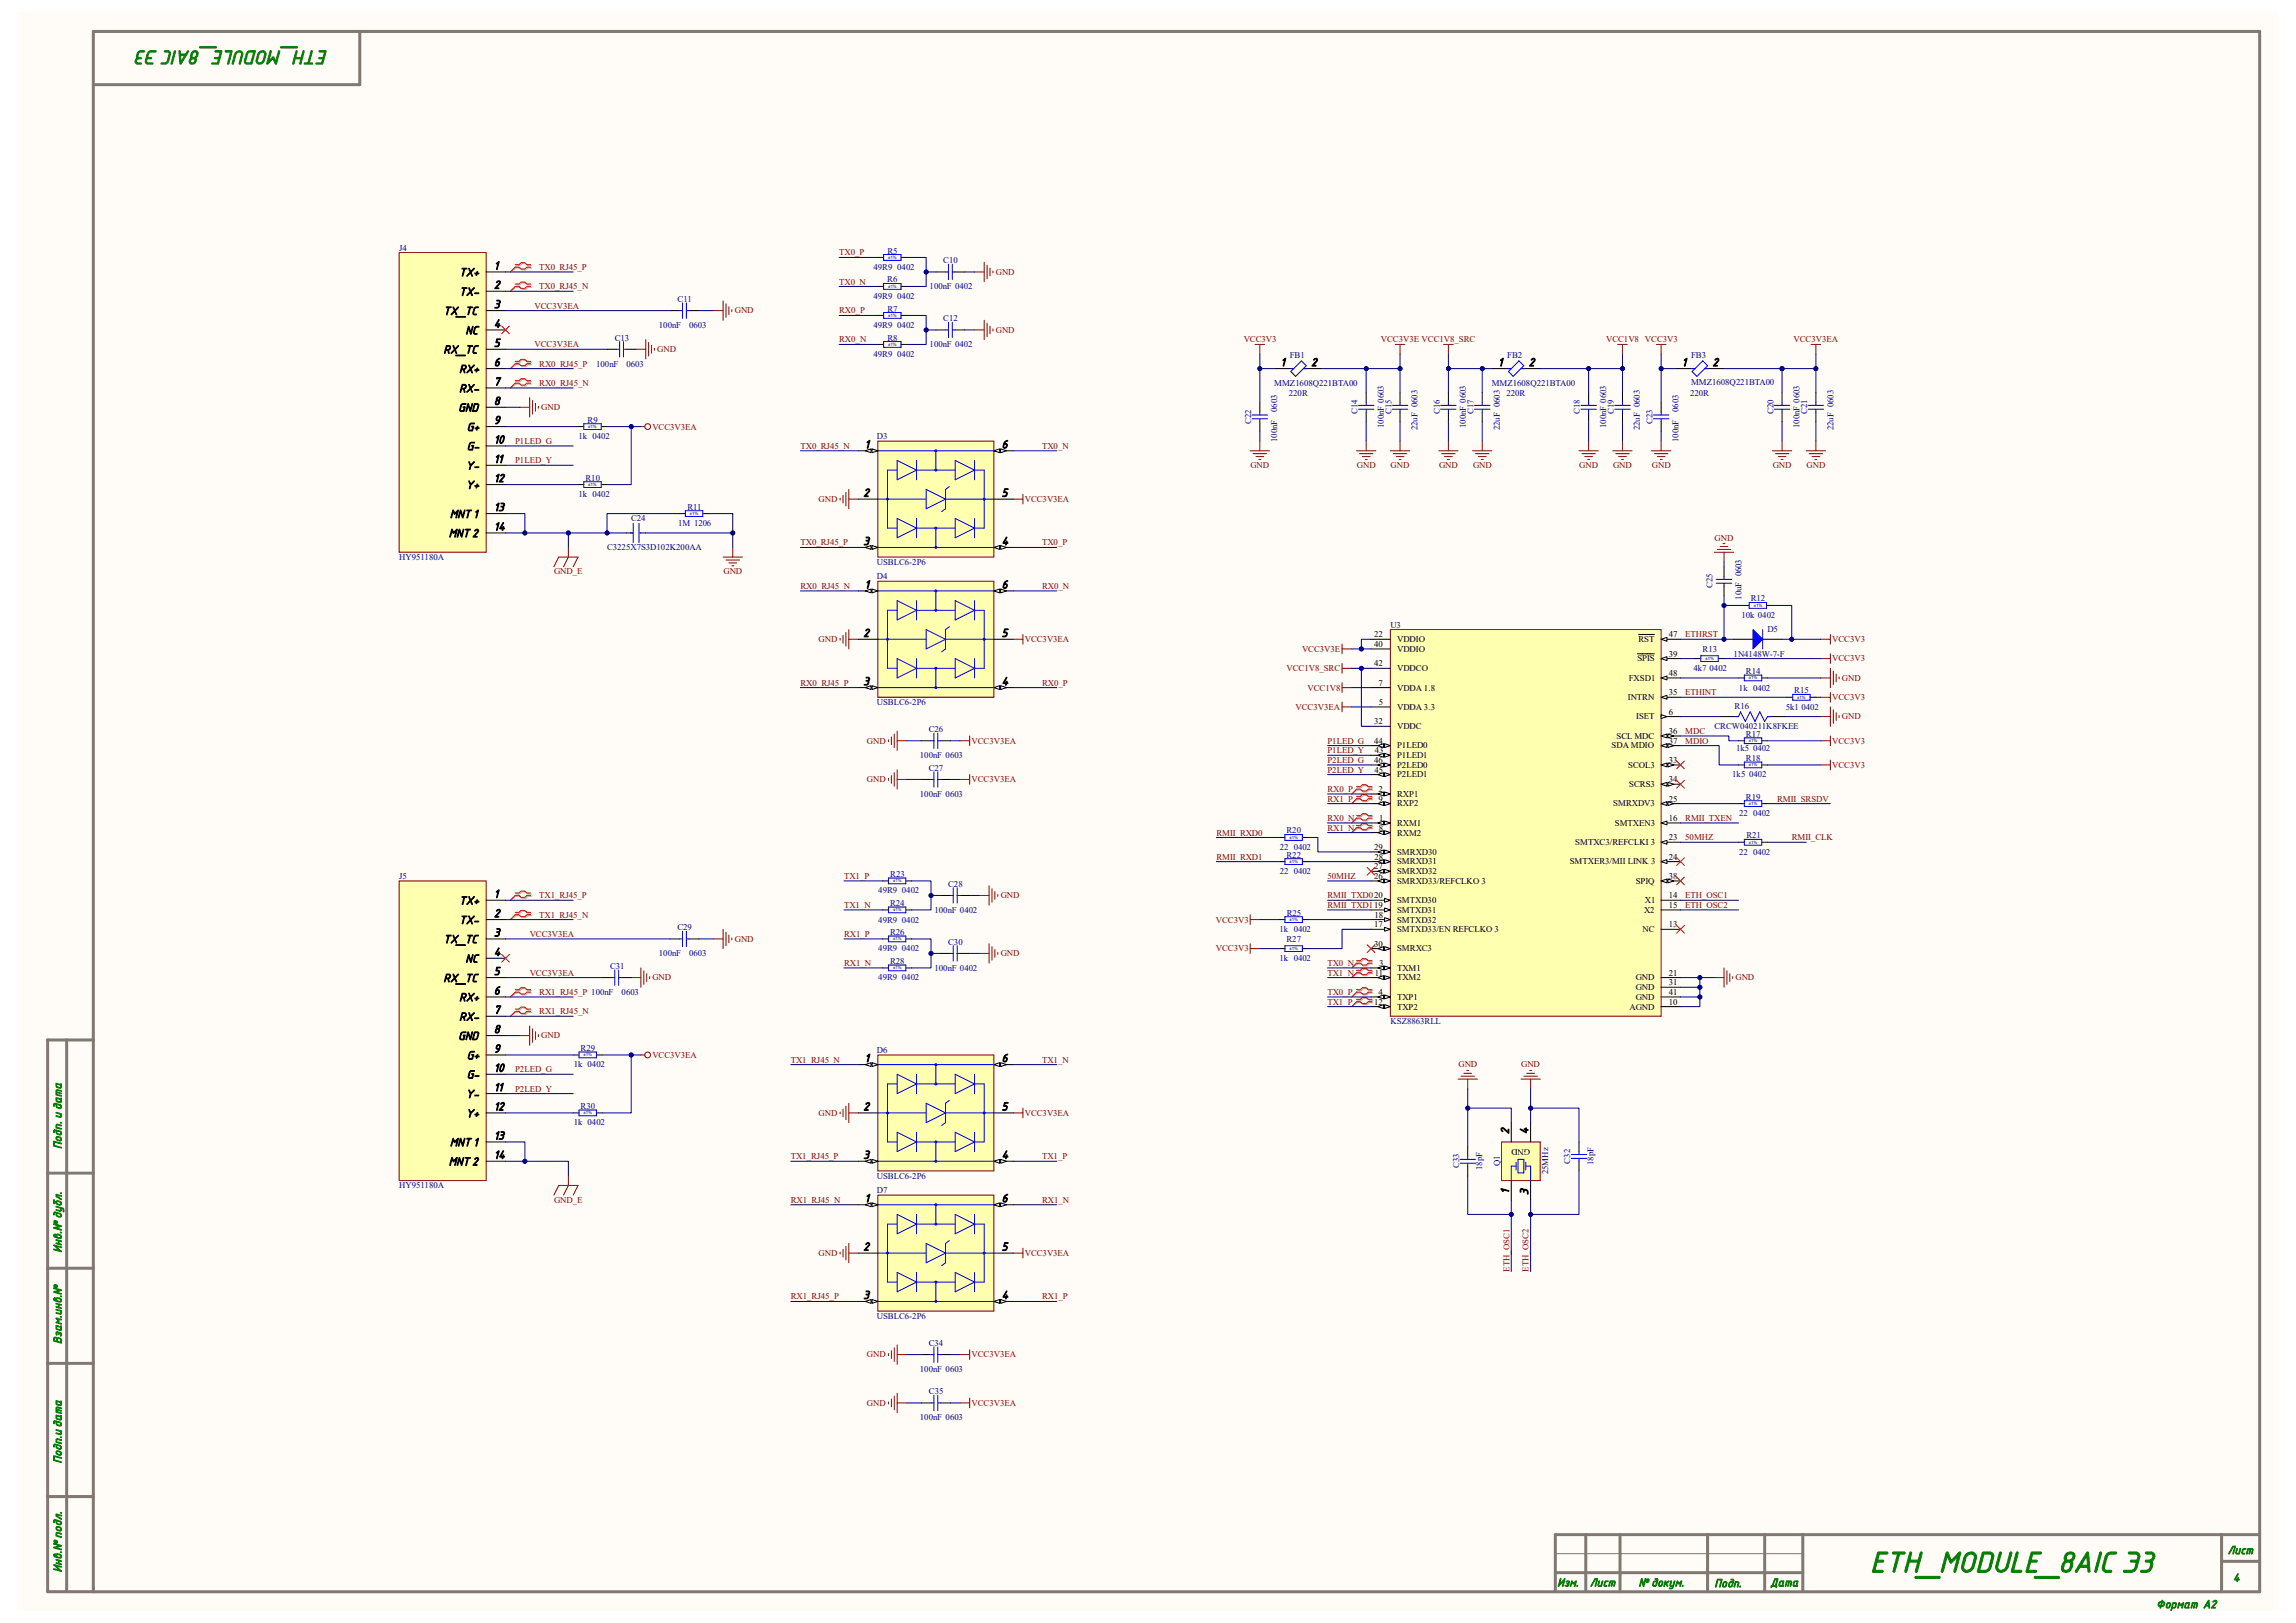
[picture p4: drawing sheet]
<svg xmlns="http://www.w3.org/2000/svg" width="420mm" height="297mm" viewBox="0 0 420 297" stroke-linecap="round" stroke-linejoin="round" font-family="sans-serif">
<defs><g id="words">
<text font-size="5.2" fill="#008000" x="342.1" y="287.7">ETH_MODULE_8AIC Э3</text>
<text font-size="3.5" fill="#008000" x="59.9" y="9.3" transform="rotate(-180 59.9 9.3)">ETH_MODULE_8AIC Э3</text>
<g font-size="2">
<text x="84" y="50.5">TX+</text>
<text x="90.3" y="49.3">1</text>
<text x="90.3" y="52.8">2</text>
<text x="81.1" y="57.6">TX_TC</text>
<text x="84" y="54.1">TX-</text>
<text x="90.3" y="56.4">3</text>
<text x="90.3" y="59.9">4</text>
<text x="81.1" y="64.7">RX_TC</text>
<text x="85.1" y="61.2">NC</text>
<text x="90.3" y="63.5">5</text>
<text x="84" y="68.2">RX+</text>
<text x="84" y="71.8">RX-</text>
<text x="90.3" y="67">6</text>
<text x="90.3" y="70.5">7</text>
<text x="234.2" y="67">1</text>
<text x="239.8" y="67">2</text>
<text x="274" y="67">1</text>
<text x="279.6" y="67">2</text>
<text x="307.6" y="67">1</text>
<text x="313.2" y="67">2</text>
<text x="83.8" y="75.3">GND</text>
<text x="90.3" y="74.1">8</text>
<text x="90.3" y="77.6">9</text>
<text x="85.4" y="78.9">G+</text>
<text x="85.4" y="82.4">G-</text>
<text x="90.3" y="81.2">10</text>
<text x="158.2" y="82">1</text>
<text x="183.2" y="82">6</text>
<text x="85.2" y="85.9">Y-</text>
<text x="85.2" y="89.5">Y+</text>
<text x="90.3" y="84.7">11</text>
<text x="90.3" y="88.2">12</text>
<text x="82.3" y="94.8">MNT 1</text>
<text x="90.3" y="93.5">13</text>
<text x="157.9" y="90.9">2</text>
<text x="183.2" y="90.9">5</text>
<text x="82.1" y="98.3">MNT 2</text>
<text x="90.3" y="97.1">14</text>
<text x="157.9" y="99.7">3</text>
<text x="183.2" y="99.7">4</text>
<text x="158.2" y="107.7">1</text>
<text x="183.2" y="107.7">6</text>
<text x="157.9" y="116.5">2</text>
<text x="183.2" y="116.5">5</text>
<text x="157.9" y="125.4">3</text>
<text x="183.2" y="125.4">4</text>
<text x="84" y="165.5">TX+</text>
<text x="90.3" y="164.3">1</text>
<text x="90.3" y="167.9">2</text>
<text x="81.1" y="172.6">TX_TC</text>
<text x="84" y="169.1">TX-</text>
<text x="90.3" y="171.4">3</text>
<text x="81.1" y="179.7">RX_TC</text>
<text x="85.1" y="176.1">NC</text>
<text x="90.3" y="174.9">4</text>
<text x="90.3" y="178.4">5</text>
<text x="84" y="183.2">RX+</text>
<text x="90.3" y="182">6</text>
<text x="90.3" y="185.5">7</text>
<text x="83.8" y="190.3">GND</text>
<text x="84" y="186.8">RX-</text>
<text x="90.3" y="189.1">8</text>
<text x="85.4" y="193.8">G+</text>
<text x="85.4" y="197.4">G-</text>
<text x="90.3" y="192.6">9</text>
<text x="90.3" y="196.1">10</text>
<text x="158.2" y="194.4">1</text>
<text x="183.2" y="194.4">6</text>
<text x="85.2" y="200.9">Y-</text>
<text x="90.3" y="199.7">11</text>
<text x="90.3" y="203.2">12</text>
<text x="157.9" y="203.2">2</text>
<text x="183.2" y="203.2">5</text>
<text x="82.3" y="209.8">MNT 1</text>
<text x="85.2" y="204.5">Y+</text>
<text x="90.3" y="208.5">13</text>
<text x="276" y="207.6" transform="rotate(-90 276 207.6)">2</text>
<text x="279.5" y="207.6" transform="rotate(-90 279.5 207.6)">4</text>
<text x="82.1" y="213.3">MNT 2</text>
<text x="90.3" y="212">14</text>
<text x="157.9" y="212">3</text>
<text x="183.2" y="212">4</text>
<text x="158.2" y="220">1</text>
<text x="183.2" y="220">6</text>
<text x="276" y="218.5" transform="rotate(-90 276 218.5)">1</text>
<text x="279.5" y="218.7" transform="rotate(-90 279.5 218.7)">3</text>
<text x="157.9" y="228.9">2</text>
<text x="183.2" y="228.9">5</text>
<text x="157.9" y="237.7">3</text>
<text x="183.2" y="237.7">4</text>
</g>
<g font-size="2" fill="#008000">
<text x="11.3" y="210.3" transform="rotate(-90 11.3 210.3)">Подп. и дата</text>
<text x="11.3" y="229.2" transform="rotate(-90 11.3 229.2)">Инв.№ дубл.</text>
<text x="11.3" y="246" transform="rotate(-90 11.3 246)">Взам.инв.№</text>
<text x="11.3" y="267.8" transform="rotate(-90 11.3 267.8)">Подп.и дата</text>
<text x="11.3" y="287.7" transform="rotate(-90 11.3 287.7)">Инв.№ подл.</text>
<text x="407.5" y="284.4">Лист</text>
<text x="284.9" y="290.3">Изм.</text>
<text x="290.8" y="290.3">Лист</text>
<text x="299.7" y="290.3">№ докум.</text>
<text x="313.6" y="290.4">Подп.</text>
<text x="323.8" y="290.3">Дата</text>
<text x="408.5" y="289.4">4</text>
<text x="394.4" y="294.3">Формат A2</text>
</g>
<g font-size="1.6" fill="#000080">
<text x="73" y="45.8">J4</text>
<text x="162.3" y="46.4">R5</text>
<text x="159.8" y="49.4">49R9</text>
<text x="162.3" y="51.7">R6</text>
<text x="164.1" y="49.4">0402</text>
<text x="170.1" y="53">100nF 0402</text>
<text x="172.6" y="48.2">C10</text>
<text x="124" y="55.2">C11</text>
<text x="159.8" y="54.7">49R9</text>
<text x="162.3" y="57">R7</text>
<text x="164.1" y="54.7">0402</text>
<text x="172.6" y="58.8">C12</text>
<text x="112.4" y="62.3">C13</text>
<text x="120.5" y="60">100nF</text>
<text x="126.1" y="60">0603</text>
<text x="159.8" y="60">49R9</text>
<text x="159.8" y="65.3">49R9</text>
<text x="162.3" y="62.3">R8</text>
<text x="164.1" y="60">0402</text>
<text x="164.1" y="65.3">0402</text>
<text x="170.1" y="63.5">100nF 0402</text>
<text x="235.9" y="65.5">FB1</text>
<text x="275.7" y="65.5">FB2</text>
<text x="309.3" y="65.5">FB3</text>
<text x="109.1" y="67.1">100nF</text>
<text x="114.6" y="67.1">0603</text>
<text x="233.1" y="70.6">MMZ1608Q221BTA00</text>
<text x="272.9" y="70.6">MMZ1608Q221BTA00</text>
<text x="309.3" y="70.4">MMZ1608Q221BTA00</text>
<text x="107.5" y="77.3">R9</text>
<text x="228.9" y="77.6" transform="rotate(-90 228.9 77.6)">C22</text>
<text x="233.6" y="75.4" transform="rotate(-90 233.6 75.4)">0603</text>
<text x="235.8" y="72.4">220R</text>
<text x="248.3" y="75.8" transform="rotate(-90 248.3 75.8)">C14</text>
<text x="254.5" y="75.8" transform="rotate(-90 254.5 75.8)">C15</text>
<text x="263.4" y="75.8" transform="rotate(-90 263.4 75.8)">C16</text>
<text x="269.5" y="75.8" transform="rotate(-90 269.5 75.8)">C17</text>
<text x="275.5" y="72.4">220R</text>
<text x="289" y="75.8" transform="rotate(-90 289 75.8)">C18</text>
<text x="295.2" y="75.8" transform="rotate(-90 295.2 75.8)">C19</text>
<text x="302.3" y="77.6" transform="rotate(-90 302.3 77.6)">C23</text>
<text x="307" y="75.4" transform="rotate(-90 307 75.4)">0603</text>
<text x="309.2" y="72.4">220R</text>
<text x="324.4" y="75.8" transform="rotate(-90 324.4 75.8)">C20</text>
<text x="330.6" y="75.8" transform="rotate(-90 330.6 75.8)">C21</text>
<text x="105.8" y="80.3">1k 0402</text>
<text x="160.4" y="80.3">D3</text>
<text x="233.6" y="80.9" transform="rotate(-90 233.6 80.9)">100nF</text>
<text x="253.1" y="78.3" transform="rotate(-90 253.1 78.3)">100nF 0603</text>
<text x="259.3" y="78.8" transform="rotate(-90 259.3 78.8)">22uF 0603</text>
<text x="268.1" y="78.3" transform="rotate(-90 268.1 78.3)">100nF 0603</text>
<text x="274.3" y="78.8" transform="rotate(-90 274.3 78.8)">22uF 0603</text>
<text x="293.8" y="78.3" transform="rotate(-90 293.8 78.3)">100nF 0603</text>
<text x="300" y="78.8" transform="rotate(-90 300 78.8)">22uF 0603</text>
<text x="307" y="80.9" transform="rotate(-90 307 80.9)">100nF</text>
<text x="329.1" y="78.3" transform="rotate(-90 329.1 78.3)">100nF 0603</text>
<text x="335.4" y="78.8" transform="rotate(-90 335.4 78.8)">22uF 0603</text>
<text x="107.1" y="88">R10</text>
<text x="105.8" y="91">1k 0402</text>
<text x="115.4" y="95.4">C24</text>
<text x="125.7" y="93.3">R11</text>
<text x="111" y="100.7">C3225X7S3D102K200AA</text>
<text x="124.1" y="96.3">1M 1206</text>
<text x="73" y="102.5">HY951180A</text>
<text x="160.4" y="103.4">USBLC6-2P6</text>
<text x="160.4" y="106">D4</text>
<text x="313.2" y="107.7" transform="rotate(-90 313.2 107.7)">C25</text>
<text x="318.6" y="113.1">10k 0402</text>
<text x="318.6" y="109.8" transform="rotate(-90 318.6 109.8)">10uF 0603</text>
<text x="320.3" y="110.1">R12</text>
<text x="254.3" y="114.9">U3</text>
<text x="311.4" y="119.3">R13</text>
<text x="323.3" y="115.7">D5</text>
<text x="309.8" y="122.8">4k7</text>
<text x="312.7" y="122.8">0402</text>
<text x="317.1" y="120.2">1N4148W-7-F</text>
<text x="319.4" y="123.4">R14</text>
<text x="160.4" y="129">USBLC6-2P6</text>
<text x="317.3" y="129.7">R16</text>
<text x="318.1" y="126.4">1k 0402</text>
<text x="326.6" y="129.9">5k1</text>
<text x="328.2" y="126.9">R15</text>
<text x="329.5" y="129.9">0402</text>
<text x="169.9" y="133.9">C26</text>
<text x="313.6" y="133.4">CRCW040211K8FKEE</text>
<text x="317.6" y="137.5">1k5</text>
<text x="319.4" y="134.8">R17</text>
<text x="320.7" y="137.5">0402</text>
<text x="168.3" y="138.7">100nF 0603</text>
<text x="169.9" y="141.1">C27</text>
<text x="316.9" y="142.1">1k5</text>
<text x="319.4" y="139.3">R18</text>
<text x="320" y="142.1">0402</text>
<text x="168.3" y="145.8">100nF 0603</text>
<text x="318.1" y="149.4">22</text>
<text x="319.4" y="146.3">R19</text>
<text x="320.7" y="149.4">0402</text>
<text x="234.1" y="155.5">22</text>
<text x="235.3" y="152.5">R20</text>
<text x="236.6" y="155.5">0402</text>
<text x="319.4" y="153.4">R21</text>
<text x="73" y="160.9">J5</text>
<text x="162.9" y="160.5">R23</text>
<text x="234.1" y="160">22</text>
<text x="235.3" y="157">R22</text>
<text x="236.6" y="160">0402</text>
<text x="318.1" y="156.4">22</text>
<text x="320.7" y="156.4">0402</text>
<text x="160.7" y="163.5">49R9</text>
<text x="162.8" y="165.8">R24</text>
<text x="165" y="163.5">0402</text>
<text x="170.9" y="167">100nF 0402</text>
<text x="173.4" y="162.3">C28</text>
<text x="235.4" y="167.6">R25</text>
<text x="123.9" y="170.2">C29</text>
<text x="160.7" y="168.8">49R9</text>
<text x="162.8" y="171.1">R26</text>
<text x="165" y="168.8">0402</text>
<text x="173.4" y="172.9">C30</text>
<text x="234.1" y="170.6">1k 0402</text>
<text x="235.3" y="172.3">R27</text>
<text x="111.6" y="177.3">C31</text>
<text x="120.5" y="175">100nF</text>
<text x="126.1" y="175">0603</text>
<text x="160.7" y="174.1">49R9</text>
<text x="160.7" y="179.4">49R9</text>
<text x="162.8" y="176.4">R28</text>
<text x="165" y="174.1">0402</text>
<text x="165" y="179.4">0402</text>
<text x="170.9" y="177.7">100nF 0402</text>
<text x="234.1" y="175.9">1k 0402</text>
<text x="113.7" y="182.1">0603</text>
<text x="254.3" y="187.4">KSZ8863RLL</text>
<text x="104.9" y="195.3">1k 0402</text>
<text x="106.2" y="192.3">R29</text>
<text x="160.4" y="192.7">D6</text>
<text x="106.2" y="202.9">R30</text>
<text x="104.9" y="206">1k 0402</text>
<text x="160.4" y="215.7">USBLC6-2P6</text>
<text x="266.9" y="213.8" transform="rotate(-90 266.9 213.8)">C33</text>
<text x="271.1" y="214.1" transform="rotate(-90 271.1 214.1)">18pF</text>
<text x="274.3" y="213.4" transform="rotate(-90 274.3 213.4)">Q1</text>
<text x="283.2" y="214.9" transform="rotate(-90 283.2 214.9)">25MHz</text>
<text x="287.2" y="212.9" transform="rotate(-90 287.2 212.9)">C32</text>
<text x="291.5" y="213.2" transform="rotate(-90 291.5 213.2)">18pF</text>
<text x="73" y="217.5">HY951180A</text>
<text x="160.4" y="218.4">D7</text>
<text x="160.4" y="241.3">USBLC6-2P6</text>
<text x="168.3" y="251.1">100nF 0603</text>
<text x="169.9" y="246.3">C34</text>
<text x="169.9" y="255.1">C35</text>
<text x="168.3" y="259.9">100nF 0603</text>
</g>
<g font-size="1.6" fill="#800000">
<text x="153.5" y="46.7">TX0_P</text>
<text x="98.6" y="53">TX0_RJ45_N</text>
<text x="98.6" y="49.4">TX0_RJ45_P</text>
<text x="153.5" y="52.1">TX0_N</text>
<text x="182.2" y="50.3">GND</text>
<text x="97.8" y="56.5">VCC3V3EA</text>
<text x="134.4" y="57.4">GND</text>
<text x="153.5" y="57.4">RX0_P</text>
<text x="97.8" y="63.5">VCC3V3EA</text>
<text x="120.2" y="64.4">GND</text>
<text x="153.5" y="62.7">RX0_N</text>
<text x="182.2" y="60.9">GND</text>
<text x="227.5" y="62.7">VCC3V3</text>
<text x="252.6" y="62.7">VCC3V3E VCC1V8_SRC</text>
<text x="293.8" y="62.7">VCC1V8 VCC3V3</text>
<text x="328.1" y="62.7">VCC3V3EA</text>
<text x="98.6" y="70.6">RX0_RJ45_N</text>
<text x="98.6" y="67.1">RX0_RJ45_P</text>
<text x="99" y="75.1">GND</text>
<text x="94.2" y="81.2">P1LED_G</text>
<text x="119.3" y="78.6">VCC3V3EA</text>
<text x="146.4" y="82.1">TX0_RJ45_N</text>
<text x="190.6" y="82.1">TX0_N</text>
<text x="94.2" y="84.8">P1LED_Y</text>
<text x="228.7" y="85.7">GND</text>
<text x="248.2" y="85.7">GND</text>
<text x="254.4" y="85.7">GND</text>
<text x="263.2" y="85.7">GND</text>
<text x="269.5" y="85.7">GND</text>
<text x="288.9" y="85.7">GND</text>
<text x="295.1" y="85.7">GND</text>
<text x="302.2" y="85.7">GND</text>
<text x="324.3" y="85.7">GND</text>
<text x="330.5" y="85.7">GND</text>
<text x="149.7" y="91.9">GND</text>
<text x="187.5" y="91.9">VCC3V3EA</text>
<text x="146.4" y="99.8">TX0_RJ45_P</text>
<text x="190.6" y="99.8">TX0_P</text>
<text x="313.6" y="98.9">GND</text>
<text x="101.3" y="105.1">GND_E</text>
<text x="132.3" y="105.1">GND</text>
<text x="146.4" y="107.8">RX0_RJ45_N</text>
<text x="190.6" y="107.8">RX0_N</text>
<text x="149.7" y="117.5">GND</text>
<text x="187.5" y="117.5">VCC3V3EA</text>
<text x="238.2" y="119.3">VCC3V3E</text>
<text x="308.3" y="116.6">ETHRST</text>
<text x="335.2" y="117.5">VCC3V3</text>
<text x="146.4" y="125.5">RX0_RJ45_P</text>
<text x="190.6" y="125.5">RX0_P</text>
<text x="235.3" y="122.8">VCC1V8_SRC</text>
<text x="335.2" y="121">VCC3V3</text>
<text x="336.9" y="124.6">GND</text>
<text x="237" y="129.9">VCC3V3EA</text>
<text x="239.2" y="126.4">VCC1V8</text>
<text x="308.3" y="127.3">ETHINT</text>
<text x="335.2" y="128.1">VCC3V3</text>
<text x="336.9" y="131.7">GND</text>
<text x="158.6" y="136.1">GND</text>
<text x="177.7" y="136.1">VCC3V3EA</text>
<text x="242.8" y="136.1">P1LED_G</text>
<text x="242.8" y="137.8">P1LED_Y</text>
<text x="308.3" y="134.3">MDC</text>
<text x="308.3" y="136.1">MDIO</text>
<text x="335.2" y="136.1">VCC3V3</text>
<text x="158.6" y="143.2">GND</text>
<text x="177.7" y="143.2">VCC3V3EA</text>
<text x="242.8" y="139.6">P2LED_G</text>
<text x="242.8" y="141.4">P2LED_Y</text>
<text x="335.2" y="140.5">VCC3V3</text>
<text x="242.8" y="144.9">RX0_P</text>
<text x="242.8" y="146.7">RX1_P</text>
<text x="325.1" y="146.7">RMII_SRSDV</text>
<text x="222.5" y="152.9">RMII_RXD0</text>
<text x="242.8" y="150.2">RX0_N</text>
<text x="242.8" y="152">RX1_N</text>
<text x="308.3" y="150.2">RMII_TXEN</text>
<text x="308.3" y="153.8">50MHZ</text>
<text x="327.7" y="153.8">RMII_CLK</text>
<text x="154.4" y="160.9">TX1_P</text>
<text x="222.5" y="157.3">RMII_RXD1</text>
<text x="242.8" y="160.9">50MHZ</text>
<text x="98.6" y="167.9">TX1_RJ45_N</text>
<text x="98.6" y="164.4">TX1_RJ45_P</text>
<text x="154.4" y="166.2">TX1_N</text>
<text x="183" y="164.4">GND</text>
<text x="242.8" y="164.4">RMII_TXD020</text>
<text x="242.8" y="166.2">RMII_TXD119</text>
<text x="308.3" y="164.4">ETH_OSC1</text>
<text x="308.3" y="166.2">ETH_OSC2</text>
<text x="96.9" y="171.4">VCC3V3EA</text>
<text x="134.4" y="172.3">GND</text>
<text x="154.4" y="171.4">RX1_P</text>
<text x="222.4" y="168.8">VCC3V3</text>
<text x="96.9" y="178.5">VCC3V3EA</text>
<text x="119.3" y="179.4">GND</text>
<text x="154.4" y="176.8">RX1_N</text>
<text x="183" y="175">GND</text>
<text x="222.4" y="174.1">VCC3V3</text>
<text x="242.8" y="176.8">TX0_N</text>
<text x="242.8" y="178.5">TX1_N</text>
<text x="317.5" y="179.4">GND</text>
<text x="98.6" y="185.6">RX1_RJ45_N</text>
<text x="98.6" y="182.1">RX1_RJ45_P 100nF</text>
<text x="242.8" y="182.1">TX0_P</text>
<text x="242.8" y="183.9">TX1_P</text>
<text x="99" y="190">GND</text>
<text x="94.2" y="196.2">P2LED_G</text>
<text x="119.3" y="193.6">VCC3V3EA</text>
<text x="144.7" y="194.5">TX1_RJ45_N</text>
<text x="190.6" y="194.5">TX1_N</text>
<text x="266.8" y="195.3">GND</text>
<text x="278.3" y="195.3">GND</text>
<text x="94.2" y="199.8">P2LED_Y</text>
<text x="149.7" y="204.2">GND</text>
<text x="187.5" y="204.2">VCC3V3EA</text>
<text x="144.7" y="212.1">TX1_RJ45_P</text>
<text x="190.6" y="212.1">TX1_P</text>
<text x="101.3" y="220.1">GND_E</text>
<text x="144.7" y="220.1">RX1_RJ45_N</text>
<text x="190.6" y="220.1">RX1_N</text>
<text x="149.7" y="229.8">GND</text>
<text x="187.5" y="229.8">VCC3V3EA</text>
<text x="276.1" y="232.7" transform="rotate(-90 276.1 232.7)">ETH_OSC1</text>
<text x="279.6" y="232.7" transform="rotate(-90 279.6 232.7)">ETH_OSC2</text>
<text x="144.7" y="237.8">RX1_RJ45_P</text>
<text x="190.6" y="237.8">RX1_P</text>
<text x="158.6" y="248.4">GND</text>
<text x="177.7" y="248.4">VCC3V3EA</text>
<text x="158.6" y="257.3">GND</text>
<text x="177.7" y="257.3">VCC3V3EA</text>
</g>
<g font-size="1.6">
<text x="251.4" y="116.6">22</text>
<text x="251.4" y="118.4">40</text>
<text x="255.6" y="117.5">VDDIO</text>
<text x="255.6" y="119.3">VDDIO</text>
<text x="299.7" y="117.5">RST</text>
<text x="305.3" y="116.6">47</text>
<text x="251.4" y="121.9">42</text>
<text x="252.2" y="125.5">7</text>
<text x="255.6" y="122.8">VDDCO</text>
<text x="297.9" y="124.6">FXSD1</text>
<text x="299.5" y="121">SPIS</text>
<text x="305.3" y="120.2">39</text>
<text x="305.3" y="123.7">48</text>
<text x="252.2" y="129">5</text>
<text x="255.6" y="126.4">VDDA 1.8</text>
<text x="255.6" y="129.9">VDDA 3.3</text>
<text x="297.8" y="128.1">INTRN</text>
<text x="299.3" y="131.7">ISET</text>
<text x="305.3" y="127.3">35</text>
<text x="305.3" y="130.8">6</text>
<text x="251.4" y="136.1">44</text>
<text x="251.4" y="132.5">32</text>
<text x="251.5" y="137.8">43</text>
<text x="255.6" y="136.9">P1LED0</text>
<text x="255.6" y="133.4">VDDC</text>
<text x="294.8" y="136.9">SDA MDIO</text>
<text x="295.7" y="135.2">SCL MDC</text>
<text x="305.3" y="134.3">36</text>
<text x="305.3" y="136.1">37</text>
<text x="251.4" y="139.6">46</text>
<text x="251.4" y="141.4">45</text>
<text x="255.6" y="138.7">P1LED1</text>
<text x="255.6" y="140.5">P2LED0</text>
<text x="255.6" y="142.3">P2LED1</text>
<text x="297.9" y="140.5">SCOL3</text>
<text x="305.3" y="139.6">33</text>
<text x="305.3" y="143.2">34</text>
<text x="252.2" y="144.9">2</text>
<text x="252.2" y="146.7">9</text>
<text x="255.6" y="145.8">RXP1</text>
<text x="255.6" y="147.6">RXP2</text>
<text x="295.1" y="147.6">SMRXDV3</text>
<text x="298" y="144.1">SCRS3</text>
<text x="305.3" y="146.7">25</text>
<text x="251.4" y="155.5">29</text>
<text x="252.2" y="152">8</text>
<text x="252.3" y="150.2">1</text>
<text x="255.6" y="151.1">RXM1</text>
<text x="255.6" y="152.9">RXM2</text>
<text x="288.2" y="154.6">SMTXC3/REFCLKI 3</text>
<text x="295.4" y="151.1">SMTXEN3</text>
<text x="305.3" y="153.8">23</text>
<text x="305.3" y="150.2">16</text>
<text x="251.4" y="159.1">27</text>
<text x="251.4" y="160.9">26</text>
<text x="251.4" y="157.3">28</text>
<text x="255.6" y="156.4">SMRXD30</text>
<text x="255.6" y="158.2">SMRXD31</text>
<text x="255.6" y="160">SMRXD32</text>
<text x="255.6" y="161.8">SMRXD33/REFCLKO 3</text>
<text x="287.1" y="158.2">SMTXER3/MII LINK 3</text>
<text x="299.2" y="161.8">SPIQ</text>
<text x="305.3" y="157.3">24</text>
<text x="305.3" y="160.9">38</text>
<text x="251.4" y="167.9">18</text>
<text x="255.6" y="165.3">SMTXD30</text>
<text x="255.6" y="167">SMTXD31</text>
<text x="300.7" y="167">X2</text>
<text x="300.9" y="165.3">X1</text>
<text x="305.3" y="164.4">14</text>
<text x="305.3" y="166.2">15</text>
<text x="251.4" y="173.2">30</text>
<text x="251.4" y="169.7">17</text>
<text x="255.6" y="168.8">SMTXD32</text>
<text x="255.6" y="170.6">SMTXD33/EN REFCLKO 3</text>
<text x="300.4" y="170.6">NC</text>
<text x="305.3" y="169.7">13</text>
<text x="251.5" y="178.5">11</text>
<text x="252.3" y="176.8">3</text>
<text x="255.6" y="174.1">SMRXC3</text>
<text x="255.6" y="177.7">TXM1</text>
<text x="255.6" y="179.4">TXM2</text>
<text x="299.2" y="179.4">GND</text>
<text x="305.3" y="178.5">21</text>
<text x="251.4" y="183.9">12</text>
<text x="252.2" y="182.1">4</text>
<text x="255.6" y="183">TXP1</text>
<text x="255.6" y="184.7">TXP2</text>
<text x="298.1" y="184.7">AGND</text>
<text x="299.2" y="181.2">GND</text>
<text x="299.2" y="183">GND</text>
<text x="305.3" y="183.9">10</text>
<text x="305.3" y="180.3">31</text>
<text x="305.3" y="182.1">41</text>
<text x="279.9" y="210.2" transform="rotate(-180 279.9 210.2)">GND</text>
</g>
<g font-size=".8" fill="#000080">
<text x="162.5" y="47.4">±1%</text>
<text x="162.5" y="52.7">±1%</text>
<text x="162.5" y="58">±1%</text>
<text x="162.5" y="63.3">±1%</text>
<text x="107.6" y="78.3">±1%</text>
<text x="107.6" y="88.9">±1%</text>
<text x="126.2" y="94.2">±1%</text>
<text x="320.8" y="111">±1%</text>
<text x="312" y="120.8">±1%</text>
<text x="319.9" y="124.3">±1%</text>
<text x="328.8" y="127.8">±1%</text>
<text x="319.9" y="135.8">±1%</text>
<text x="319.9" y="140.3">±1%</text>
<text x="319.9" y="147.3">±1%</text>
<text x="235.9" y="153.5">±1%</text>
<text x="319.9" y="154.4">±1%</text>
<text x="163.4" y="161.5">±1%</text>
<text x="235.9" y="157.9">±1%</text>
<text x="163.4" y="166.8">±1%</text>
<text x="163.4" y="172.1">±1%</text>
<text x="235.9" y="168.5">±1%</text>
<text x="235.9" y="173.9">±1%</text>
<text x="163.4" y="177.4">±1%</text>
<text x="106.7" y="193.3">±1%</text>
<text x="106.7" y="203.9">±1%</text>
</g>
</g></defs>
<path d="M3.1 2.3h413.7v292.5h-413.7z" fill-rule="evenodd" fill="#fffcf8"/>
<g fill="none" stroke="#827872" stroke-width=".55">
<path d="M17.1 5.7v285.6M17.1 5.8h396.2v285.5h-404.6v-101h8.4M65.8 5.7v9.8h-48.7M12.2 190.3v101M8.7 214.7h8.4M8.7 232.1h8.4M8.7 249.5h8.4M8.7 273.9h8.4M284.5 287.8h45.3M290.1 280.8v10.5M296.3 280.8v10.5M312.4 280.8v10.5"/>
<path d="M322.8 280.8v10.5M329.8 280.8v10.4M406.4 280.8v10.5M406.4 285.7h6.9M413.3 280.8h-128.8v10.5"/>
</g>
<path d="M284.5 284.3h45.3" fill="none" stroke="#827872" stroke-width=".18"/>
<path d="M73 46.2h15.9v54.9h-15.9z" fill-rule="evenodd" fill="#ffffb0"/>
<g fill="none" stroke="#800000" stroke-width=".18">
<path d="M73 46.2h15.9v54.9h-15.9zM130.5 56.8h1.8M132.3 55.1v3.5M132.8 55.6v2.5M133.3 56.1v1.5M133.9 56.7v.3M95.1 74.5h1.8M96.9 72.8v3.5M97.4 73.3v2.5M98 73.8v1.4M98.5 74.4v.3M116.3 63.9h1.8"/>
<path d="M117.2 78.1h.7M118.1 62.2v3.5M118.6 62.7v2.5M119.2 63.2v1.4M119.7 63.7v.4M101.3 103.7l.9-1.8h3.5l-.9 1.8M104 100.2v1.7l-.9 1.8M132.3 101.9h3.5M132.8 102.5h2.5M133.3 103h1.4M133.9 103.5h.3M134 100.2v1.7"/>
<circle cx="118.5" cy="78.1" r=".53"/>
</g>
<g fill="none" stroke="#000" stroke-width=".18">
<path d="M88.9 49.8h3.6M88.9 53.3h3.6M88.9 56.8h3.6M88.9 60.4h3.6M88.9 63.9h3.6M88.9 67.5h3.6M88.9 71h3.6M88.9 74.5h3.6M88.9 78.1h3.6M88.9 81.6h3.6M88.9 85.1h3.6M88.9 88.7h3.6"/>
<path d="M88.9 94h3.6M88.9 97.5h3.6"/>
</g>
<path d="M94.4 48.6h.7l.4-.3h.7l.3 .3h.7M94.4 52.2h.7l.4-.4h.7l.3 .4h.7M97.2 49.1h-.7l-.3 .3h-.7l-.4-.3h-.7l-1 .7M97.2 52.6h-.7l-.3 .3h-.7l-.4-.3h-.7l-1 .7M94.4 66.3h.7l.4-.3h.7l.3 .3h.7M94.4 69.8h.7l.4-.3h.7l.3 .3h.7M97.2 66.7h-.7l-.3 .4h-.7l-.4-.4h-.7l-1 .8M97.2 70.3h-.7l-.3 .3h-.7l-.4-.3h-.7l-1 .7" fill="none" stroke="#d0a19e" stroke-width=".18"/>
<path d="M91.8 59.7l1.4 1.4M93.2 59.7l-1.4 1.4M94.2 48.4h.7l.4-.3h.7l.4 .3h.7M94.2 52h.7l.4-.4h.7l.4 .4h.7M97.1 48.9h-.7l-.4 .3h-.7l-.4-.3h-.7l-.8 .9M97.1 52.4h-.7l-.4 .4h-.7l-.4-.4h-.7l-.8 .9M94.2 66.1h.7l.4-.3h.7l.4 .3h.7M94.2 69.7h.7l.4-.4h.7l.4 .4h.7M97.1 66.6h-.7l-.4 .3h-.7l-.4-.3h-.7l-.8 .9M97.1 70.1h-.7l-.4 .4h-.7l-.4-.4h-.7l-.8 .9" fill="none" stroke="#f00" stroke-width=".18"/>
<path d="M73 161.2h15.9v54.8h-15.9z" fill-rule="evenodd" fill="#ffffb0"/>
<g fill="none" stroke="#800000" stroke-width=".18">
<path d="M73 161.2h15.9v54.8h-15.9zM115.5 178.9h1.7M117.2 177.1v3.6M117.8 177.7v2.4M118.3 178.2v1.4M118.8 178.7v.4M130.5 171.8h1.8M132.3 170.1v3.5M132.8 170.6v2.5M133.3 171.1v1.4M133.9 171.7v.3M95.1 189.5h1.8"/>
<path d="M96.9 187.7v3.6M97.4 188.3v2.5M98 188.8v1.4M98.5 189.3v.4M117.2 193.1h.7M101.3 218.7l.9-1.8h3.5l-.9 1.8M104 215.2v1.7l-.9 1.8"/>
<circle cx="118.5" cy="193.1" r=".53"/>
</g>
<g fill="none" stroke="#000" stroke-width=".18">
<path d="M88.9 164.8h3.6M88.9 168.3h3.6M88.9 171.8h3.6M88.9 175.4h3.6M88.9 178.9h3.6M88.9 182.4h3.6M88.9 186h3.6M88.9 189.5h3.6M88.9 193.1h3.6M88.9 196.6h3.6M88.9 200.1h3.6M88.9 203.7h3.6"/>
<path d="M88.9 209h3.6M88.9 212.5h3.6"/>
</g>
<path d="M94.4 163.6h.7l.4-.4h.7l.3 .4h.7M94.4 167.1h.7l.4-.3h.7l.3 .3h.7M97.2 164h-.7l-.3 .4h-.7l-.4-.4h-.7l-1 .8M97.2 167.6h-.7l-.3 .3h-.7l-.4-.3h-.7l-1 .7M94.4 181.3h.7l.4-.4h.7l.3 .4h.8M94.4 184.8h.7l.4-.3h.7l.3 .3h.8M97.3 181.7h-.8l-.3 .4h-.7l-.4-.4h-.7l-1 .7M97.3 185.3h-.8l-.3 .3h-.7l-.4-.3h-.7l-1 .7" fill="none" stroke="#d0a19e" stroke-width=".18"/>
<path d="M91.8 174.7l1.4 1.4M93.2 174.7l-1.4 1.4M94.2 163.4h.7l.4-.3h.7l.4 .3h.7M94.2 167h.7l.4-.4h.7l.4 .4h.7M97.1 163.9h-.7l-.4 .3h-.7l-.4-.3h-.7l-.8 .9M97.1 167.4h-.7l-.4 .4h-.7l-.4-.4h-.7l-.8 .9M94.2 181.1h.7l.4-.3h.7l.4 .3h.7M94.2 184.7h.7l.4-.4h.7l.4 .4h.7M97.1 181.6h-.7l-.4 .3h-.7l-.4-.3h-.7l-.8 .8M97.1 185.1h-.7l-.4 .4h-.7l-.4-.4h-.7l-.8 .9" fill="none" stroke="#f00" stroke-width=".18"/>
<path d="M274.7 209h7v7h-7z" fill-rule="evenodd" fill="#ffffb0"/>
<g fill="none" stroke="#800000" stroke-width=".18">
<path d="M178.3 49.8h1.7M180 48v3.5M180 58.6v3.6M180.6 48.5v2.5M180.6 59.1v2.5M181.1 49.1v1.4M181.1 59.7v1.4M181.6 49.6v.3M178.3 60.4h1.7M181.6 60.2v.4M229.6 63h1.7M230.5 63v1.8"/>
<path d="M255.2 63h1.8M256.1 63v1.8M264.1 63h1.7M264.9 63v1.8M295.9 63h1.8M296.8 63v1.8M303 63h1.7M303.9 63v1.8M331.3 63h1.7M332.2 63v1.8M153.7 91.2v.3M154.2 90.6v1.4"/>
<path d="M154.7 90.1v2.5M155.3 91.3h1.7M155.3 89.6v3.5M185.3 91.3h1.8M187.1 90.5v1.7M228.7 82.5h3.5M229.2 83h2.5M229.7 83.6h1.5M230.3 84.1h.3M230.5 80.7v1.8M248.1 82.5h3.6M248.7 83h2.4"/>
<path d="M249.2 83.6h1.4M249.7 84.1h.4M249.9 80.7v1.8M254.3 82.5h3.6M254.9 83h2.4M255.4 83.6h1.4M255.9 84.1h.4M256.1 80.7v1.8M263.2 82.5h3.5M263.7 83h2.5M264.2 83.6h1.5M264.8 84.1h.3"/>
<path d="M264.9 80.7v1.8M269.4 82.5h3.5M269.9 83h2.5M270.4 83.6h1.4M271 84.1h.3M271.1 80.7v1.8M288.8 82.5h3.6M289.4 83h2.4M289.9 83.6h1.4M290.4 84.1h.4M290.6 80.7v1.8M295 82.5h3.6"/>
<path d="M295.6 83h2.4M296.1 83.6h1.4M296.6 84.1h.4M296.8 80.7v1.8M302.1 82.5h3.5M302.6 83h2.5M303.2 83.6h1.4M303.7 84.1h.3M303.9 80.7v1.8M324.2 82.5h3.5M324.7 83h2.5M325.3 83.6h1.4"/>
<path d="M325.8 84.1h.3M326 80.7v1.8M330.4 82.5h3.5M330.9 83h2.5M331.5 83.6h1.4M332 84.1h.3M332.2 80.7v1.8M179.2 163.9h1.7M179.2 174.5h1.7M180.9 162.1v3.5M180.9 172.7v3.6M181.5 162.6v2.5"/>
<path d="M181.5 173.2v2.5M182 163.2v1.4M182 173.8v1.4M182.5 163.7v.3M182.5 174.3v.4M228.7 167.4v1.8M228.7 168.3h1.8M266.7 197.5h3.6M267.2 196.9h2.5M267.8 196.4h1.4M268.3 195.9h.4M268.5 197.5v1.8"/>
<path d="M278.2 197.5h3.5M278.7 196.9h2.5M279.3 196.4h1.4M279.8 195.9h.4M280 197.5v1.8M153.7 203.5v.3M154.2 203v1.4M154.7 202.4v2.5M155.3 203.7h1.7M155.3 201.9v3.5M185.3 203.7h1.8M187.1 202.8v1.8"/>
<path d="M274.7 209h7v7h-7zM162.5 256.6v.3M163.1 256v1.5M163.6 255.5v2.5M164.1 256.7h1.8M164.1 255v3.5M175.6 256.7h1.8M177.4 255.9v1.7"/>
</g>
<g fill="none" stroke="#000" stroke-width=".18">
<path d="M230.5 73.6v1.8M230.5 77.2v1.8M233.1 67.5h3.5M238.4 67.5h3.5M249.9 71.9v1.7M249.9 75.4v1.8M256.1 71.9v1.7M256.1 75.4v1.8M264.9 71.9v1.7M264.9 75.4v1.8M271.1 71.9v1.7M271.1 75.4v1.8"/>
<path d="M272.9 67.5h3.5M278.2 67.5h3.5M290.6 71.9v1.7M290.6 75.4v1.8M296.8 71.9v1.7M296.8 75.4v1.8M303.9 73.6v1.8M303.9 77.2v1.8M306.5 67.5h3.5M311.8 67.5h3.6M326 71.9v1.7M326 75.4v1.8"/>
<path d="M332.2 71.9v1.7M332.2 75.4v1.8M318.9 110.8h1.1M323.1 110.8h1.1M310 120.5h1.1M314.3 120.5h1.1M234 153.3h1M238.2 153.3h1.1M318 147.1h1.1M318 154.1h1.1M322.3 147.1h1M322.3 154.1h1"/>
<path d="M234 168.3h1M234 173.6h1M238.2 168.3h1.1M238.2 173.6h1.1M268.5 209.9v1.7M268.5 213.4v1.8M276.4 205.4v3.6M276.4 216v3.6M280 205.4v3.6M280 216v3.6M288.8 209v1.7M288.8 212.5v1.8"/>
<path d="M168.5 256.7h1.8M172.1 256.7h1.7"/>
</g>
<g fill="none" stroke="#00f" stroke-width=".18">
<path d="M229 75.9h2.9M229 76.7h2.9M230.5 75.4v.5M230.5 76.7v.5M236.1 68l2-2 .8 .9-1.9 2zM236.1 67.5h.5M238.4 67.5h.5M248.5 74.2h2.8M248.5 74.9h2.8M249.9 73.6v.6M249.9 74.9v.5M254.7 74.2h2.8"/>
<path d="M254.7 74.9h2.8M256.1 73.6v.6M256.1 74.9v.5M263.5 74.2h2.9M263.5 74.9h2.9M264.9 73.6v.6M264.9 74.9v.5M269.7 74.2h2.9M269.7 74.9h2.9M271.1 73.6v.6M271.1 74.9v.5M275.9 67.5h.5"/>
<path d="M277.9 66l.8 .9-1.9 2-.9-.9zM278.2 67.5h.5M289.2 74.2h2.8M289.2 74.9h2.8M290.6 73.6v.6M290.6 74.9v.5M295.4 74.2h2.8M295.4 74.9h2.8M296.8 73.6v.6M296.8 74.9v.5M302.5 75.9h2.8M302.5 76.7h2.8"/>
<path d="M303.9 75.4v.5M303.9 76.7v.5M309.5 67.5h.5M309.5 68l2-2 .9 .9-2 2zM311.8 67.5h.6M324.6 74.2h2.8M324.6 74.9h2.8M326 73.6v.6M326 74.9v.5M330.8 74.2h2.8M330.8 74.9h2.8M332.2 73.6v.6"/>
<path d="M332.2 74.9v.5M311.1 120h3.2v1.1h-3.2zM320 110.3h3.1v1h-3.1zM235 152.7h3.2v1.1h-3.2zM319.1 146.5h3.2v1.1h-3.2zM319.1 153.6h3.2v1.1h-3.2zM235 167.8h3.2v1h-3.2zM235 173.1h3.2v1h-3.2zM267.1 212.2h2.8M267.1 212.9h2.8M268.5 211.6v.6M268.5 212.9v.5"/>
<path d="M277.3 212.7v1.4M277.3 213.4h-.9v2.6M277.7 212.2h1v2.4h-1zM279.1 212.7v1.4M279.1 213.4h.9v2.6M287.4 211.3h2.8M287.4 212h2.8M288.8 210.7v.6M288.8 212v.5M170.3 256.7h.5M170.8 255.3v2.9M171.5 255.3v2.9"/>
<path d="M171.5 256.7h.6"/>
</g>
<path d="M160.6 193.1h21.2v21.2h-21.2z" fill-rule="evenodd" fill="#ffffb0"/>
<path d="M160.6 193.1h21.2v21.2h-21.2z" fill="none" stroke="#800000" stroke-width=".18"/>
<g fill="none" stroke="#00f" stroke-width=".18">
<path d="M160.6 194.8h21.2M164.1 196.6l3.6 1.8-3.6 1.7zM164.1 198.4h-1.8v10.6h1.8M167.7 196.6v3.5M167.7 198.4h7M171.2 194.8v3.6M174.7 196.6l3.6 1.8-3.6 1.7zM178.3 196.6v3.5M178.3 198.4h1.7v10.6h-1.7M160.6 203.7h8.8M160.6 212.5h21.2M164.1 207.2l3.6 1.8-3.6 1.7z"/>
<path d="M167.7 207.2v3.5M167.7 209h7M169.4 201.9l3.6 1.8-3.6 1.7zM171.2 209v3.5M173 203.7h8.8M173.7 201.4l-.7 .5v3.5l-.7 .6M174.7 207.2l3.6 1.8-3.6 1.7zM178.3 207.2v3.5"/>
<circle cx="171.2" cy="198.4" r=".18"/>
<circle cx="171.2" cy="194.8" r=".18"/>
<circle cx="162.3" cy="203.7" r=".18"/>
<circle cx="171.2" cy="212.5" r=".18"/>
<circle cx="171.2" cy="209" r=".18"/>
<circle cx="180" cy="203.7" r=".18"/>
</g>
<path d="M157 194.8h3.6" fill="none" stroke="#000" stroke-width=".18"/>
<path d="M159.5 194.5l1.1 .3-1.1 .4z" fill="#f8fcff"/>
<path d="M159.5 194.5l1.1 .3-1.1 .4z" fill="none" stroke="#000" stroke-width=".18"/>
<path d="M158.3 194.8l1-.3v.7z" fill="#f8fcff"/>
<path d="M158.3 194.8l1-.3v.7zM157 203.7h3.6M157 212.5h3.6" fill="none" stroke="#000" stroke-width=".18"/>
<path d="M159.5 212.2l1.1 .3-1.1 .4z" fill="#f8fcff"/>
<path d="M159.5 212.2l1.1 .3-1.1 .4z" fill="none" stroke="#000" stroke-width=".18"/>
<path d="M158.3 212.5l1-.3v.7z" fill="#f8fcff"/>
<path d="M158.3 212.5l1-.3v.7zM181.8 212.5h3.5" fill="none" stroke="#000" stroke-width=".18"/>
<path d="M181.8 212.5l1.1-.3v.7z" fill="#f8fcff"/>
<path d="M181.8 212.5l1.1-.3v.7z" fill="none" stroke="#000" stroke-width=".18"/>
<path d="M183 212.2l1.1 .3-1.1 .4z" fill="#f8fcff"/>
<path d="M181.8 194.8h3.5M181.8 203.7h3.5M183 212.2l1.1 .3-1.1 .4z" fill="none" stroke="#000" stroke-width=".18"/>
<path d="M181.8 194.8l1.1-.3v.7z" fill="#f8fcff"/>
<path d="M181.8 194.8l1.1-.3v.7z" fill="none" stroke="#000" stroke-width=".18"/>
<path d="M183 194.5l1.1 .3-1.1 .4z" fill="#f8fcff"/>
<path d="M183 194.5l1.1 .3-1.1 .4z" fill="none" stroke="#000" stroke-width=".18"/>
<path d="M160.6 80.7h21.2v21.2h-21.2z" fill-rule="evenodd" fill="#ffffb0"/>
<path d="M160.6 80.7h21.2v21.2h-21.2z" fill="none" stroke="#800000" stroke-width=".18"/>
<g fill="none" stroke="#00f" stroke-width=".18">
<path d="M160.6 91.3h8.8M160.6 82.5h21.2M164.1 84.3l3.6 1.7-3.6 1.8zM164.1 94.9l3.6 1.7-3.6 1.8zM164.1 86h-1.8v10.6h1.8M167.7 84.3v3.5M167.7 94.9v3.5M167.7 86h7M167.7 96.6h7M169.4 89.6l3.6 1.7-3.6 1.8zM171.2 82.5v3.5M171.2 96.6v3.6"/>
<path d="M173 91.3h8.8M173.7 89l-.7 .6v3.5l-.8 .5M174.7 84.3l3.6 1.7-3.6 1.8zM174.7 94.9l3.6 1.7-3.6 1.8zM178.3 84.3v3.5M178.3 94.9v3.5M178.3 86h1.7v10.6h-1.7M160.6 100.2h21.2"/>
<circle cx="162.3" cy="91.3" r=".18"/>
<circle cx="171.2" cy="86" r=".18"/>
<circle cx="171.2" cy="82.5" r=".18"/>
<circle cx="171.2" cy="96.6" r=".18"/>
<circle cx="180" cy="91.3" r=".18"/>
<circle cx="171.2" cy="100.2" r=".18"/>
</g>
<path d="M157 82.5h3.6" fill="none" stroke="#000" stroke-width=".18"/>
<path d="M159.5 82.1l1.1 .4-1.1 .3z" fill="#f8fcff"/>
<path d="M159.5 82.1l1.1 .4-1.1 .3z" fill="none" stroke="#000" stroke-width=".18"/>
<path d="M158.3 82.5l1-.4v.7z" fill="#f8fcff"/>
<path d="M157 91.3h3.6M158.3 82.5l1-.4v.7zM157 100.2h3.6" fill="none" stroke="#000" stroke-width=".18"/>
<path d="M159.5 99.8l1.1 .4-1.1 .3z" fill="#f8fcff"/>
<path d="M159.5 99.8l1.1 .4-1.1 .3z" fill="none" stroke="#000" stroke-width=".18"/>
<path d="M158.3 100.2l1-.4v.7z" fill="#f8fcff"/>
<path d="M158.3 100.2l1-.4v.7zM181.8 100.2h3.5" fill="none" stroke="#000" stroke-width=".18"/>
<path d="M181.8 100.2l1.1-.4v.7z" fill="#f8fcff"/>
<path d="M181.8 100.2l1.1-.4v.7z" fill="none" stroke="#000" stroke-width=".18"/>
<path d="M183 99.8l1.1 .4-1.1 .3z" fill="#f8fcff"/>
<path d="M181.8 91.3h3.5M181.8 82.5h3.5M183 99.8l1.1 .4-1.1 .3z" fill="none" stroke="#000" stroke-width=".18"/>
<path d="M181.8 82.5l1.1-.4v.7z" fill="#f8fcff"/>
<path d="M181.8 82.5l1.1-.4v.7z" fill="none" stroke="#000" stroke-width=".18"/>
<path d="M183 82.1l1.1 .4-1.1 .3z" fill="#f8fcff"/>
<path d="M183 82.1l1.1 .4-1.1 .3z" fill="none" stroke="#000" stroke-width=".18"/>
<path d="M153.7 229.1v.4M154.2 228.6v1.4M154.7 228.1v2.5M155.3 229.3h1.7M155.3 227.6v3.5M185.3 229.3h1.8M187.1 228.4v1.8" fill="none" stroke="#800000" stroke-width=".18"/>
<path d="M160.6 218.7h21.2v21.2h-21.2z" fill-rule="evenodd" fill="#ffffb0"/>
<path d="M160.6 218.7h21.2v21.2h-21.2z" fill="none" stroke="#800000" stroke-width=".18"/>
<g fill="none" stroke="#00f" stroke-width=".18">
<path d="M160.6 229.3h8.8M160.6 220.5h21.2M160.6 238.2h21.2M164.1 222.2l3.6 1.8-3.6 1.8zM164.1 232.9l3.6 1.7-3.6 1.8zM164.1 224h-1.8v10.6h1.8M167.7 222.2v3.6M167.7 232.9v3.5M167.7 224h7M167.7 234.6h7M169.4 227.6l3.6 1.7-3.6 1.8zM171.2 220.5v3.5"/>
<path d="M171.2 234.6v3.6M173 229.3h8.8M173.7 227l-.7 .6v3.5l-.7 .5M174.7 222.2l3.6 1.8-3.6 1.8zM174.7 232.9l3.6 1.7-3.6 1.8zM178.3 222.2v3.6M178.3 232.9v3.5M178.3 224h1.7v10.6h-1.7"/>
<circle cx="162.3" cy="229.3" r=".18"/>
<circle cx="171.2" cy="238.2" r=".18"/>
<circle cx="171.2" cy="234.6" r=".18"/>
<circle cx="171.2" cy="220.5" r=".18"/>
<circle cx="171.2" cy="224" r=".18"/>
<circle cx="180" cy="229.3" r=".18"/>
</g>
<path d="M157 220.5h3.6" fill="none" stroke="#000" stroke-width=".18"/>
<path d="M159.5 220.1l1.1 .4-1.1 .3z" fill="#f8fcff"/>
<path d="M159.5 220.1l1.1 .4-1.1 .3z" fill="none" stroke="#000" stroke-width=".18"/>
<path d="M158.3 220.5l1-.4v.7z" fill="#f8fcff"/>
<path d="M157 229.3h3.6M157 238.2h3.6M158.3 220.5l1-.4v.7z" fill="none" stroke="#000" stroke-width=".18"/>
<path d="M159.5 237.8l1.1 .4-1.1 .3z" fill="#f8fcff"/>
<path d="M159.5 237.8l1.1 .4-1.1 .3z" fill="none" stroke="#000" stroke-width=".18"/>
<path d="M158.3 238.2l1-.4v.7z" fill="#f8fcff"/>
<path d="M158.3 238.2l1-.4v.7zM181.8 238.2h3.5" fill="none" stroke="#000" stroke-width=".18"/>
<path d="M181.8 238.2l1.1-.4v.7z" fill="#f8fcff"/>
<path d="M181.8 238.2l1.1-.4v.7z" fill="none" stroke="#000" stroke-width=".18"/>
<path d="M183 237.8l1.1 .4-1.1 .3z" fill="#f8fcff"/>
<path d="M181.8 229.3h3.5M181.8 220.5h3.5M183 237.8l1.1 .4-1.1 .3z" fill="none" stroke="#000" stroke-width=".18"/>
<path d="M181.8 220.5l1.1-.4v.7z" fill="#f8fcff"/>
<path d="M181.8 220.5l1.1-.4v.7z" fill="none" stroke="#000" stroke-width=".18"/>
<path d="M183 220.1l1.1 .4-1.1 .3z" fill="#f8fcff"/>
<path d="M183 220.1l1.1 .4-1.1 .3z" fill="none" stroke="#000" stroke-width=".18"/>
<path d="M153.7 116.8v.4M154.2 116.3v1.4M154.7 115.7v2.5M155.3 117h1.7M155.3 115.2v3.6M185.3 117h1.8M187.1 116.1v1.8" fill="none" stroke="#800000" stroke-width=".18"/>
<path d="M160.6 106.4h21.2v21.2h-21.2z" fill-rule="evenodd" fill="#ffffb0"/>
<path d="M160.6 106.4h21.2v21.2h-21.2z" fill="none" stroke="#800000" stroke-width=".18"/>
<g fill="none" stroke="#00f" stroke-width=".18">
<path d="M160.6 117h8.8M160.6 108.1h21.2M164.1 109.9l3.6 1.8-3.6 1.7zM164.1 111.7h-1.8v10.6h1.8M167.7 109.9v3.5M167.7 111.7h7M169.4 115.2l3.6 1.8-3.6 1.8zM171.2 108.1v3.6M173 117h8.8M173.7 114.7l-.7 .5v3.6l-.8 .5M174.7 109.9l3.6 1.8-3.6 1.8zM178.3 109.9v3.6"/>
<path d="M178.3 111.7h1.7v10.6h-1.7M160.6 125.8h21.2M164.1 120.5l3.6 1.8-3.6 1.8zM167.7 120.5v3.6M167.7 122.3h7M171.2 122.3v3.5M174.7 120.5l3.6 1.8-3.6 1.8zM178.3 120.5v3.6"/>
<circle cx="162.3" cy="117" r=".18"/>
<circle cx="171.2" cy="108.1" r=".18"/>
<circle cx="171.2" cy="111.7" r=".18"/>
<circle cx="180" cy="117" r=".18"/>
<circle cx="171.2" cy="125.8" r=".18"/>
<circle cx="171.2" cy="122.3" r=".18"/>
</g>
<path d="M157 108.1h3.6" fill="none" stroke="#000" stroke-width=".18"/>
<path d="M159.5 107.8l1.1 .3-1.1 .4z" fill="#f8fcff"/>
<path d="M159.5 107.8l1.1 .3-1.1 .4z" fill="none" stroke="#000" stroke-width=".18"/>
<path d="M158.3 108.1l1-.3v.7z" fill="#f8fcff"/>
<path d="M157 117h3.6M158.3 108.1l1-.3v.7zM157 125.8h3.6" fill="none" stroke="#000" stroke-width=".18"/>
<path d="M159.5 125.5l1.1 .3-1.1 .4z" fill="#f8fcff"/>
<path d="M159.5 125.5l1.1 .3-1.1 .4z" fill="none" stroke="#000" stroke-width=".18"/>
<path d="M158.3 125.8l1-.3v.7z" fill="#f8fcff"/>
<path d="M158.3 125.8l1-.3v.7zM181.8 125.8h3.5" fill="none" stroke="#000" stroke-width=".18"/>
<path d="M181.8 125.8l1.1-.3v.7z" fill="#f8fcff"/>
<path d="M181.8 125.8l1.1-.3v.7z" fill="none" stroke="#000" stroke-width=".18"/>
<path d="M183 125.5l1.1 .3-1.1 .4z" fill="#f8fcff"/>
<path d="M181.8 117h3.5M181.8 108.1h3.5M183 125.5l1.1 .3-1.1 .4z" fill="none" stroke="#000" stroke-width=".18"/>
<path d="M181.8 108.1l1.1-.3v.7z" fill="#f8fcff"/>
<path d="M181.8 108.1l1.1-.3v.7z" fill="none" stroke="#000" stroke-width=".18"/>
<path d="M183 107.8l1.1 .3-1.1 .4z" fill="#f8fcff"/>
<g fill="none" stroke="#000" stroke-width=".18">
<path d="M160.6 47.1h1M160.6 52.4h1M160.6 57.7h1M164.8 47.1h1.1M164.8 52.4h1.1M164.8 57.7h1.1M171.2 49.8h1.8M174.7 49.8h1.8M105.7 78.1h1.1M110 78.1h1M160.6 63h1M164.8 63h1.1"/>
<path d="M171.2 60.4h1.8M174.7 60.4h1.8M105.7 88.7h1.1M110 88.7h1M124.3 94h1.1M128.6 94h1M183 107.8l1.1 .3-1.1 .4zM315.4 103.7v1.8M315.4 107.3v1.7M317.1 117h3.6M322.4 117h3.6M168.5 135.6h1.8"/>
<path d="M172.1 135.6h1.7M168.5 142.6h1.8M172.1 142.6h1.7M161.5 161.2h1M161.5 166.5h1M161.5 171.8h1M161.5 177.1h1M165.7 161.2h1.1M165.7 166.5h1.1M165.7 171.8h1.1M165.7 177.1h1.1M172.1 163.9h1.7"/>
<path d="M172.1 174.5h1.7M175.6 163.9h1.8M175.6 174.5h1.8M104.8 193.1h1.1M109.1 193.1h1.1M104.8 203.7h1.1M109.1 203.7h1.1M168.5 247.9h1.8M172.1 247.9h1.7"/>
</g>
<g fill="none" stroke="#00f" stroke-width=".18">
<path d="M161.6 46.6h3.2v1h-3.2zM161.6 51.9h3.2v1h-3.2zM161.6 57.2h3.2v1.1h-3.2zM173 49.8h.5M173.5 48.4v2.8M173.5 59v2.8M174.2 48.4v2.8M174.2 59v2.8M174.2 49.8h.5M106.8 77.5h3.2v1.1h-3.2zM161.6 62.5h3.2v1.1h-3.2zM173 60.4h.5"/>
<path d="M174.2 60.4h.5M106.8 88.2h3.2v1h-3.2zM125.4 93.5h3.2v1h-3.2zM313.9 106.7h2.9M313.9 106h2.9M315.4 105.5v.5M315.4 106.7v.6M170.3 135.6h.5M170.8 134.1v2.9M171.5 134.1v2.9M171.5 135.6h.6M170.3 142.6h.5"/>
<path d="M170.8 141.2v2.9M171.5 141.2v2.9M171.5 142.6h.6M162.5 160.7h3.2v1h-3.2zM162.5 166h3.2v1h-3.2zM162.5 171.3h3.2v1.1h-3.2zM162.5 176.6h3.2v1.1h-3.2zM173.8 163.9h.6M173.8 174.5h.6M174.4 162.5v2.8M174.4 173.1v2.8M175.1 162.5v2.8"/>
<path d="M175.1 173.1v2.8M175.1 163.9h.5M175.1 174.5h.5M105.9 192.5h3.2v1.1h-3.2zM105.9 203.1h3.2v1.1h-3.2zM170.3 247.9h.5M170.8 246.5v2.8M171.5 246.5v2.8M171.5 247.9h.6"/>
</g>
<g fill="none" stroke="#800000" stroke-width=".18">
<path d="M315.2 99.5h.3M313.6 101.1h3.5M314.1 100.5h2.5M314.7 100h1.4M315.4 101.1v1.7M162.5 135.4v.3M163.1 134.9v1.4M163.6 134.3v2.5M164.1 133.8v3.5M164.1 135.6h1.8M175.6 135.6h1.8M177.4 134.7v1.8"/>
<path d="M162.5 142.5v.3M163.1 141.9v1.4M163.6 141.4v2.5M164.1 140.9v3.5M164.1 142.6h1.8M175.6 142.6h1.8M177.4 141.8v1.7M162.5 247.7v.4M163.1 247.2v1.4M163.6 246.7v2.4M164.1 247.9h1.8M164.1 246.1v3.6"/>
<path d="M175.6 247.9h1.8M177.4 247v1.8"/>
</g>
<path d="M320.7 115.2l1.7 1.8-1.7 1.8z" fill="#00f"/>
<path d="M320.7 115.2l1.7 1.8-1.7 1.8zM322.4 115.2v3.6" fill="none" stroke="#00f" stroke-width=".18"/>
<path d="M254.3 115.2h49.6v70.8h-49.6z" fill-rule="evenodd" fill="#ffffb0"/>
<path d="M254.3 115.2h49.6v70.8h-49.6z" fill="none" stroke="#800000" stroke-width=".18"/>
<path d="M250.8 136.5h3.5M303.9 170.1h3.5" fill="none" stroke="#000" stroke-width=".18"/>
<path d="M253.3 136.1l1 .4-1 .3z" fill="#f8fcff"/>
<path d="M253.3 136.1l1 .4-1 .3z" fill="none" stroke="#000" stroke-width=".18"/>
<path d="M252 136.5l1.1-.4v.7z" fill="#f8fcff"/>
<path d="M250.8 138.2h3.5M252 136.5l1.1-.4v.7z" fill="none" stroke="#000" stroke-width=".18"/>
<path d="M253.3 137.9l1 .3-1 .4z" fill="#f8fcff"/>
<path d="M253.3 137.9l1 .3-1 .4z" fill="none" stroke="#000" stroke-width=".18"/>
<path d="M252 138.2l1.1-.3v.7z" fill="#f8fcff"/>
<path d="M250.8 140h3.5M252 138.2l1.1-.3v.7z" fill="none" stroke="#000" stroke-width=".18"/>
<path d="M253.3 139.6l1 .4-1 .3z" fill="#f8fcff"/>
<path d="M253.3 139.6l1 .4-1 .3z" fill="none" stroke="#000" stroke-width=".18"/>
<path d="M252 140l1.1-.4v.7z" fill="#f8fcff"/>
<path d="M252 140l1.1-.4v.7zM250.8 141.8h3.5" fill="none" stroke="#000" stroke-width=".18"/>
<path d="M253.3 141.4l1 .4-1 .3z" fill="#f8fcff"/>
<path d="M253.3 141.4l1 .4-1 .3z" fill="none" stroke="#000" stroke-width=".18"/>
<path d="M252 141.8l1.1-.4v.7z" fill="#f8fcff"/>
<path d="M250.8 150.6h3.5M252 141.8l1.1-.4v.7z" fill="none" stroke="#000" stroke-width=".18"/>
<path d="M253.3 150.3l1 .3-1 .4z" fill="#f8fcff"/>
<path d="M253.3 150.3l1 .3-1 .4z" fill="none" stroke="#000" stroke-width=".18"/>
<path d="M252 150.6l1.1-.3v.7z" fill="#f8fcff"/>
<path d="M250.8 152.4h3.5M252 150.6l1.1-.3v.7z" fill="none" stroke="#000" stroke-width=".18"/>
<path d="M253.3 152l1 .4-1 .3z" fill="#f8fcff"/>
<path d="M253.3 152l1 .4-1 .3z" fill="none" stroke="#000" stroke-width=".18"/>
<path d="M252 152.4l1.1-.4v.7z" fill="#f8fcff"/>
<path d="M250.8 145.3h3.5M252 152.4l1.1-.4v.7z" fill="none" stroke="#000" stroke-width=".18"/>
<path d="M253.3 144.9l1 .4-1 .3z" fill="#f8fcff"/>
<path d="M253.3 144.9l1 .4-1 .3z" fill="none" stroke="#000" stroke-width=".18"/>
<path d="M252 145.3l1.1-.4v.7z" fill="#f8fcff"/>
<path d="M250.8 147.1h3.5M252 145.3l1.1-.4v.7z" fill="none" stroke="#000" stroke-width=".18"/>
<path d="M253.3 146.7l1 .4-1 .3z" fill="#f8fcff"/>
<path d="M253.3 146.7l1 .4-1 .3z" fill="none" stroke="#000" stroke-width=".18"/>
<path d="M252 147.1l1.1-.4v.7z" fill="#f8fcff"/>
<path d="M252 147.1l1.1-.4v.7zM250.8 173.6h3.5" fill="none" stroke="#000" stroke-width=".18"/>
<path d="M253.3 173.2l1 .4-1 .3z" fill="#f8fcff"/>
<path d="M253.3 173.2l1 .4-1 .3z" fill="none" stroke="#000" stroke-width=".18"/>
<path d="M252 173.6l1.1-.4v.7z" fill="#f8fcff"/>
<path d="M250.8 155.9h3.5M252 173.6l1.1-.4v.7z" fill="none" stroke="#000" stroke-width=".18"/>
<path d="M253.3 155.6l1 .3-1 .4z" fill="#f8fcff"/>
<path d="M253.3 155.6l1 .3-1 .4z" fill="none" stroke="#000" stroke-width=".18"/>
<path d="M252 155.9l1.1-.3v.7z" fill="#f8fcff"/>
<path d="M250.8 157.7h3.5M252 155.9l1.1-.3v.7z" fill="none" stroke="#000" stroke-width=".18"/>
<path d="M253.3 157.3l1 .4-1 .3z" fill="#f8fcff"/>
<path d="M253.3 157.3l1 .4-1 .3z" fill="none" stroke="#000" stroke-width=".18"/>
<path d="M252 157.7l1.1-.4v.7z" fill="#f8fcff"/>
<path d="M250.8 159.4h3.5M252 157.7l1.1-.4v.7z" fill="none" stroke="#000" stroke-width=".18"/>
<path d="M253.3 159.1l1 .3-1 .4z" fill="#f8fcff"/>
<path d="M253.3 159.1l1 .3-1 .4z" fill="none" stroke="#000" stroke-width=".18"/>
<path d="M252 159.4l1.1-.3v.7z" fill="#f8fcff"/>
<path d="M252 159.4l1.1-.3v.7zM250.8 161.2h3.5" fill="none" stroke="#000" stroke-width=".18"/>
<path d="M253.3 160.9l1 .3-1 .4z" fill="#f8fcff"/>
<path d="M253.3 160.9l1 .3-1 .4z" fill="none" stroke="#000" stroke-width=".18"/>
<path d="M252 161.2l1.1-.3v.7z" fill="#f8fcff"/>
<path d="M250.8 164.8h3.5M252 161.2l1.1-.3v.7z" fill="none" stroke="#000" stroke-width=".18"/>
<path d="M253.3 164.4l1 .4-1 .3z" fill="#f8fcff"/>
<path d="M250.8 166.5h3.5M253.3 164.4l1 .4-1 .3z" fill="none" stroke="#000" stroke-width=".18"/>
<path d="M253.3 166.2l1 .3-1 .4z" fill="#f8fcff"/>
<path d="M250.8 168.3h3.5M253.3 166.2l1 .3-1 .4z" fill="none" stroke="#000" stroke-width=".18"/>
<path d="M253.3 167.9l1 .4-1 .3z" fill="#f8fcff"/>
<path d="M250.8 170.1h3.5M253.3 167.9l1 .4-1 .3z" fill="none" stroke="#000" stroke-width=".18"/>
<path d="M253.3 169.7l1 .4-1 .3z" fill="#f8fcff"/>
<path d="M250.8 177.1h3.5M253.3 169.7l1 .4-1 .3z" fill="none" stroke="#000" stroke-width=".18"/>
<path d="M253.3 176.8l1 .3-1 .4z" fill="#f8fcff"/>
<path d="M253.3 176.8l1 .3-1 .4z" fill="none" stroke="#000" stroke-width=".18"/>
<path d="M252 177.1l1.1-.3v.7z" fill="#f8fcff"/>
<path d="M250.8 178.9h3.5M252 177.1l1.1-.3v.7z" fill="none" stroke="#000" stroke-width=".18"/>
<path d="M253.3 178.6l1 .3-1 .4z" fill="#f8fcff"/>
<path d="M253.3 178.6l1 .3-1 .4z" fill="none" stroke="#000" stroke-width=".18"/>
<path d="M252 178.9l1.1-.3v.7z" fill="#f8fcff"/>
<path d="M252 178.9l1.1-.3v.7zM250.8 182.4h3.5" fill="none" stroke="#000" stroke-width=".18"/>
<path d="M253.3 182.1l1 .3-1 .4z" fill="#f8fcff"/>
<path d="M253.3 182.1l1 .3-1 .4z" fill="none" stroke="#000" stroke-width=".18"/>
<path d="M252 182.4l1.1-.3v.7z" fill="#f8fcff"/>
<path d="M250.8 117h3.5M250.8 118.8h3.5M303.9 117h3.5M250.8 125.8h3.5M250.8 129.4h3.5M250.8 132.9h3.5M250.8 122.3h3.5M252 182.4l1.1-.3v.7z" fill="none" stroke="#000" stroke-width=".18"/>
<path d="M303.9 117l1-.4v.7z" fill="#f8fcff"/>
<path d="M299.7 116.1h2.9M303.9 117l1-.4v.7zM303.9 120.5h3.5" fill="none" stroke="#000" stroke-width=".18"/>
<path d="M303.9 120.5l1-.3v.7z" fill="#f8fcff"/>
<path d="M299.5 119.6h3.1M303.9 120.5l1-.3v.7zM303.9 124.1h3.5M303.9 184.2h3.5" fill="none" stroke="#000" stroke-width=".18"/>
<path d="M303.9 124.1l1-.4v.7z" fill="#f8fcff"/>
<path d="M303.9 124.1l1-.4v.7zM303.9 127.6h3.5M303.9 178.9h3.5M303.9 180.7h3.5M303.9 182.4h3.5" fill="none" stroke="#000" stroke-width=".18"/>
<path d="M303.9 127.6l1-.3v.7z" fill="#f8fcff"/>
<path d="M303.9 127.6l1-.3v.7zM303.9 131.1h3.5" fill="none" stroke="#000" stroke-width=".18"/>
<path d="M303.9 130.8l1 .3-1 .4z" fill="#f8fcff"/>
<path d="M303.9 130.8l1 .3-1 .4zM303.9 134.7h3.5" fill="none" stroke="#000" stroke-width=".18"/>
<path d="M303.9 134.7l1-.4v.7z" fill="#f8fcff"/>
<path d="M303.9 134.7l1-.4v.7z" fill="none" stroke="#000" stroke-width=".18"/>
<path d="M305.1 134.3l1.1 .4-1.1 .3z" fill="#f8fcff"/>
<path d="M303.9 140h3.5M305.1 134.3l1.1 .4-1.1 .3z" fill="none" stroke="#000" stroke-width=".18"/>
<path d="M303.9 140l1-.4v.7z" fill="#f8fcff"/>
<path d="M303.9 140l1-.4v.7z" fill="none" stroke="#000" stroke-width=".18"/>
<path d="M305.1 139.6l1.1 .4-1.1 .3z" fill="#f8fcff"/>
<path d="M305.1 139.6l1.1 .4-1.1 .3zM303.9 143.5h3.5" fill="none" stroke="#000" stroke-width=".18"/>
<path d="M303.9 143.5l1-.3v.7z" fill="#f8fcff"/>
<path d="M303.9 143.5l1-.3v.7z" fill="none" stroke="#000" stroke-width=".18"/>
<path d="M305.1 143.2l1.1 .3-1.1 .4z" fill="#f8fcff"/>
<path d="M303.9 136.5h3.5M305.1 143.2l1.1 .3-1.1 .4z" fill="none" stroke="#000" stroke-width=".18"/>
<path d="M303.9 136.5l1-.4v.7z" fill="#f8fcff"/>
<path d="M303.9 136.5l1-.4v.7z" fill="none" stroke="#000" stroke-width=".18"/>
<path d="M305.1 136.1l1.1 .4-1.1 .3z" fill="#f8fcff"/>
<path d="M305.1 136.1l1.1 .4-1.1 .3zM303.9 147.1h3.5" fill="none" stroke="#000" stroke-width=".18"/>
<path d="M303.9 147.1l1-.4v.7z" fill="#f8fcff"/>
<path d="M303.9 147.1l1-.4v.7z" fill="none" stroke="#000" stroke-width=".18"/>
<path d="M305.1 146.7l1.1 .4-1.1 .3z" fill="#f8fcff"/>
<path d="M303.9 154.1h3.5M305.1 146.7l1.1 .4-1.1 .3z" fill="none" stroke="#000" stroke-width=".18"/>
<path d="M303.9 154.1l1-.3v.7z" fill="#f8fcff"/>
<path d="M303.9 154.1l1-.3v.7zM303.9 150.6h3.5" fill="none" stroke="#000" stroke-width=".18"/>
<path d="M303.9 150.6l1-.3v.7z" fill="#f8fcff"/>
<path d="M303.9 150.6l1-.3v.7zM303.9 157.7h3.5" fill="none" stroke="#000" stroke-width=".18"/>
<path d="M303.9 157.7l1-.4v.7z" fill="#f8fcff"/>
<path d="M303.9 157.7l1-.4v.7zM303.9 161.2h3.5" fill="none" stroke="#000" stroke-width=".18"/>
<path d="M303.9 161.2l1-.3v.7z" fill="#f8fcff"/>
<path d="M303.9 161.2l1-.3v.7z" fill="none" stroke="#000" stroke-width=".18"/>
<path d="M305.1 160.9l1.1 .3-1.1 .4z" fill="#f8fcff"/>
<path d="M303.9 164.8h3.5M303.9 166.5h3.5M305.1 160.9l1.1 .3-1.1 .4zM250.8 184.2h3.5" fill="none" stroke="#000" stroke-width=".18"/>
<path d="M253.3 183.9l1 .3-1 .4z" fill="#f8fcff"/>
<path d="M253.3 183.9l1 .3-1 .4z" fill="none" stroke="#000" stroke-width=".18"/>
<path d="M252 184.2l1.1-.3v.7z" fill="#f8fcff"/>
<g fill="none" stroke="#000" stroke-width=".18">
<path d="M114.6 97.5h1.2M117.1 97.5h1M314.5 131.1h3.5M318 124.1h1.1M318 135.6h1.1M318 140h1.1M322.3 124.1h1M322.3 135.6h1M322.3 140h1M323.3 131.1h3.6M326.9 127.6h1M331.1 127.6h1.1"/>
<path d="M234 157.7h1M238.2 157.7h1.1M252 184.2l1.1-.3v.7z"/>
</g>
<g fill="none" stroke="#800000" stroke-width=".18">
<path d="M245.5 117.9v1.7M245.5 118.8h1.8M333 117h1.8M334.8 116.1v1.8M334.8 119.6v1.8M245.5 121.4v1.8M245.5 124.9v1.8M245.5 128.5v1.8M245.5 125.8h1.8M245.5 129.4h1.8M245.5 122.3h1.8M333 131.1h1.8"/>
<path d="M333 124.1h1.8M333 127.6h1.8M333 135.6h1.8M333 140h1.8M333 120.5h1.8M334.8 122.3v3.5M334.8 126.7v1.8M334.8 129.4v3.5M334.8 134.7v1.8M334.8 139.1v1.8M335.4 122.8v2.5M335.4 129.9v2.5"/>
<path d="M335.9 123.4v1.4M335.9 130.4v1.4M336.4 123.9v.3M336.4 131v.3M228.7 172.7v1.8M228.7 173.6h1.8M313.6 178.9h1.8M315.4 177.1v3.6M315.9 177.7v2.4M316.4 178.2v1.4M316.9 178.7v.4"/>
</g>
<g fill="none" stroke="#f00" stroke-width=".18">
<path d="M306.7 139.3l1.4 1.4M308.1 139.3l-1.4 1.4M248.1 144h.7l.4-.4h.7l.4 .4h.7M248.1 149.3h.7l.4-.4h.7l.4 .4h.7M248.1 145.7h.7l.4-.3h.7l.4 .3h.7M248.1 151h.7l.4-.3h.7l.4 .3h.7M250.1 158.7l1.4 1.5M251 144.4h-.7l-.4 .4h-.7l-.4-.4h-.7l-.8 .9M251 149.7h-.7l-.4 .4h-.7l-.4-.4h-.7l-.8 .9M251 146.2h-.7l-.4 .3h-.7l-.4-.3h-.7l-.8 .9M251 151.5h-.7l-.4 .3h-.7l-.4-.3h-.7l-.8 .9M251.5 158.7l-1.4 1.5"/>
<path d="M306.7 157l1.4 1.4M306.7 142.8l1.4 1.4M308.1 157l-1.4 1.4M308.1 142.8l-1.4 1.4M248.1 175.8h.7l.4-.3h.7l.4 .3h.7M248.1 177.6h.7l.4-.4h.7l.4 .4h.7M250.1 172.9l1.4 1.4M251 176.3h-.7l-.4 .3h-.7l-.4-.3h-.7l-.8 .8M251 178h-.7l-.4 .4h-.7l-.4-.4h-.7l-.8 .9M251.5 172.9l-1.4 1.4M306.7 169.4l1.4 1.4M306.7 160.5l1.4 1.4"/>
<path d="M308.1 169.4l-1.4 1.4M308.1 160.5l-1.4 1.4M248.1 181.1h.7l.4-.3h.7l.4 .3h.7M248.1 182.9h.7l.4-.4h.7l.4 .4h.7M251 181.6h-.7l-.4 .3h-.7l-.4-.3h-.7l-.8 .8M251 183.3h-.7l-.4 .4h-.7l-.4-.4h-.7l-.8 .9"/>
</g>
<path d="M115.3 97.5h.5M115.8 95.8v3.5M116.9 95.8v3.5M117.1 97.5h.1M317.5 131.1h.5l.4-.8 .9 1.7 .8-1.7 .9 1.7 .9-1.7 .9 1.7 .5-.9h.5M319.1 123.5h3.2v1.1h-3.2zM319.1 135h3.2v1.1h-3.2zM319.1 139.5h3.2v1h-3.2zM327.9 127.1h3.2v1h-3.2zM235 157.1h3.2v1.1h-3.2z" fill="none" stroke="#00f" stroke-width=".18"/>
<g fill="none" stroke="#d0a19e" stroke-width=".18">
<path d="M248.3 144.1h.7l.4-.3h.7l.3 .3h.7M248.3 149.4h.7l.4-.3h.7l.3 .3h.7M248.3 145.9h.7l.4-.3h.7l.3 .3h.7M248.3 151.2h.7l.4-.3h.7l.3 .3h.7M251.1 144.6h-.7l-.3 .3h-.7l-.4-.3h-.7l-1 .7M251.1 149.9h-.7l-.3 .4h-.7l-.4-.4h-.7l-1 .7M251.1 146.4h-.7l-.3 .3h-.7l-.4-.3h-.7l-1 .7M251.1 151.7h-.7l-.3 .3h-.7l-.4-.3h-.7l-1 .7M248.3 176h.7l.4-.4h.7l.3 .4h.7M248.3 177.8h.7l.4-.4h.7l.3 .4h.7M251.1 176.4h-.7l-.3 .4h-.7l-.4-.4h-.7l-1 .7M251.1 178.2h-.7l-.3 .4h-.7l-.4-.4h-.7l-1 .7"/>
<path d="M248.3 181.3h.7l.4-.4h.7l.3 .4h.7M248.3 183.1h.7l.4-.4h.7l.3 .4h.7M251.1 181.7h-.7l-.3 .4h-.7l-.4-.4h-.7l-1 .7M251.1 183.5h-.7l-.3 .4h-.7l-.4-.4h-.7l-1 .7"/>
</g>
<path d="M92.5 49.8h12.3M92.5 53.3h12.3M92.5 56.8h30M127.8 56.8h2.7M92.5 67.5h12.3M92.5 71h12.3M92.5 74.5h2.6M92.5 63.9h18.5M92.5 81.6h12.3M92.5 85.1h12.3M129.6 94h4.4v6.2" fill="none" stroke="#000080" stroke-width=".18"/>
<circle cx="134" cy="97.5" r=".35" fill="#000080"/>
<g fill="none" stroke="#000080" stroke-width=".18">
<path d="M124.3 94h-13.3v3.5"/>
<circle cx="134" cy="97.5" r=".35"/>
</g>
<circle cx="111" cy="97.5" r=".35" fill="#000080"/>
<g fill="none" stroke="#000080" stroke-width=".18">
<path d="M92.5 94h3.5v3.5"/>
<circle cx="111" cy="97.5" r=".35"/>
</g>
<circle cx="96" cy="97.5" r=".35" fill="#000080"/>
<g fill="none" stroke="#000080" stroke-width=".18">
<path d="M104 97.5v2.7"/>
<circle cx="96" cy="97.5" r=".35"/>
</g>
<circle cx="104" cy="97.5" r=".35" fill="#000080"/>
<g fill="none" stroke="#000080" stroke-width=".18">
<path d="M92.5 164.8h12.3M92.5 168.3h12.3M92.5 178.9h17.7M92.5 171.8h30M127.8 171.8h2.7M92.5 182.4h12.3M92.5 186h12.3M92.5 189.5h2.6M92.5 196.6h12.3M92.5 209h3.5v3.5M92.5 200.1h12.3"/>
<circle cx="104" cy="97.5" r=".35"/>
</g>
<circle cx="96" cy="212.5" r=".35" fill="#000080"/>
<g fill="none" stroke="#000080" stroke-width=".18">
<path d="M276.4 222.2v10.5"/>
<circle cx="96" cy="212.5" r=".35"/>
</g>
<circle cx="276.4" cy="222.2" r=".35" fill="#000080"/>
<g fill="none" stroke="#000080" stroke-width=".18">
<path d="M280 222.2v10.5"/>
<circle cx="276.4" cy="222.2" r=".35"/>
</g>
<circle cx="280" cy="222.2" r=".35" fill="#000080"/>
<g fill="none" stroke="#000080" stroke-width=".18">
<path d="M92.5 78.1h13.2M111 78.1h4.5M222.5 153.3h11.5M323.3 154.1h7.1M323.3 147.1h11.5"/>
<circle cx="280" cy="222.2" r=".35"/>
</g>
<circle cx="115.5" cy="78.1" r=".35" fill="#000080"/>
<g fill="none" stroke="#000080" stroke-width=".18">
<path d="M117.2 78.1h-1.7v10.6h-4.5M92.5 88.7h13.2"/>
<circle cx="115.5" cy="78.1" r=".35"/>
</g>
<circle cx="115.5" cy="78.1" r=".35" fill="#000080"/>
<g fill="none" stroke="#000080" stroke-width=".18">
<path d="M230.5 64.8v8.8M165.9 256.7h2.6M173.8 256.7h1.8"/>
<circle cx="115.5" cy="78.1" r=".35"/>
</g>
<circle cx="230.4" cy="67.5" r=".35" fill="#000080"/>
<g fill="none" stroke="#000080" stroke-width=".18">
<path d="M230.5 67.5h2.6"/>
<circle cx="230.4" cy="67.5" r=".35"/>
</g>
<circle cx="230.4" cy="67.5" r=".35" fill="#000080"/>
<g fill="none" stroke="#000080" stroke-width=".18">
<path d="M256.1 64.8v2.7h-14.2"/>
<circle cx="230.4" cy="67.5" r=".35"/>
</g>
<circle cx="249.9" cy="67.5" r=".35" fill="#000080"/>
<circle cx="249.9" cy="67.5" r=".35" fill="none" stroke="#000080" stroke-width=".18"/>
<circle cx="256.1" cy="67.5" r=".35" fill="#000080"/>
<g fill="none" stroke="#000080" stroke-width=".18">
<path d="M256.1 67.5v4.4"/>
<circle cx="256.1" cy="67.5" r=".35"/>
</g>
<circle cx="256.1" cy="67.5" r=".35" fill="#000080"/>
<g fill="none" stroke="#000080" stroke-width=".18">
<path d="M249.9 67.5v4.4"/>
<circle cx="256.1" cy="67.5" r=".35"/>
</g>
<circle cx="249.9" cy="67.5" r=".35" fill="#000080"/>
<g fill="none" stroke="#000080" stroke-width=".18">
<path d="M230.5 79v1.7M249.9 77.2v3.5M256.1 77.2v3.5M264.9 64.8v7.1"/>
<circle cx="249.9" cy="67.5" r=".35"/>
</g>
<circle cx="264.9" cy="67.5" r=".35" fill="#000080"/>
<g fill="none" stroke="#000080" stroke-width=".18">
<path d="M264.9 67.5h8"/>
<circle cx="264.9" cy="67.5" r=".35"/>
</g>
<circle cx="264.9" cy="67.5" r=".35" fill="#000080"/>
<circle cx="264.9" cy="67.5" r=".35" fill="none" stroke="#000080" stroke-width=".18"/>
<circle cx="271.1" cy="67.5" r=".35" fill="#000080"/>
<g fill="none" stroke="#000080" stroke-width=".18">
<path d="M271.1 67.5v4.4"/>
<circle cx="271.1" cy="67.5" r=".35"/>
</g>
<circle cx="271.1" cy="67.5" r=".35" fill="#000080"/>
<g fill="none" stroke="#000080" stroke-width=".18">
<path d="M264.9 77.2v3.5M271.1 77.2v3.5M281.7 67.5h15.1v4.4M290.6 77.2v3.5M296.8 77.2v3.5"/>
<circle cx="271.1" cy="67.5" r=".35"/>
</g>
<circle cx="290.6" cy="67.5" r=".35" fill="#000080"/>
<circle cx="290.6" cy="67.5" r=".35" fill="none" stroke="#000080" stroke-width=".18"/>
<circle cx="296.8" cy="67.5" r=".35" fill="#000080"/>
<g fill="none" stroke="#000080" stroke-width=".18">
<path d="M290.6 67.5v4.4"/>
<circle cx="296.8" cy="67.5" r=".35"/>
</g>
<circle cx="290.6" cy="67.5" r=".35" fill="#000080"/>
<g fill="none" stroke="#000080" stroke-width=".18">
<path d="M296.8 64.8v2.7"/>
<circle cx="290.6" cy="67.5" r=".35"/>
</g>
<circle cx="296.8" cy="67.5" r=".35" fill="#000080"/>
<g fill="none" stroke="#000080" stroke-width=".18">
<path d="M303.9 64.8v8.8M303.9 79v1.7"/>
<circle cx="296.8" cy="67.5" r=".35"/>
</g>
<circle cx="303.9" cy="67.5" r=".35" fill="#000080"/>
<g fill="none" stroke="#000080" stroke-width=".18">
<path d="M303.9 67.5h2.6"/>
<circle cx="303.9" cy="67.5" r=".35"/>
</g>
<circle cx="303.9" cy="67.5" r=".35" fill="#000080"/>
<g fill="none" stroke="#000080" stroke-width=".18">
<path d="M315.4 67.5h10.6"/>
<circle cx="303.9" cy="67.5" r=".35"/>
</g>
<circle cx="326" cy="67.5" r=".35" fill="#000080"/>
<g fill="none" stroke="#000080" stroke-width=".18">
<path d="M326 67.5v4.4M326 77.2v3.5M332.2 77.2v3.5"/>
<circle cx="326" cy="67.5" r=".35"/>
</g>
<circle cx="326" cy="67.5" r=".35" fill="#000080"/>
<g fill="none" stroke="#000080" stroke-width=".18">
<path d="M326 67.5h6.2v4.4"/>
<circle cx="326" cy="67.5" r=".35"/>
</g>
<circle cx="326" cy="67.5" r=".35" fill="#000080"/>
<circle cx="326" cy="67.5" r=".35" fill="none" stroke="#000080" stroke-width=".18"/>
<circle cx="332.2" cy="67.5" r=".35" fill="#000080"/>
<g fill="none" stroke="#000080" stroke-width=".18">
<path d="M332.2 64.8v2.7"/>
<circle cx="332.2" cy="67.5" r=".35"/>
</g>
<circle cx="332.2" cy="67.5" r=".35" fill="#000080"/>
<g fill="none" stroke="#000080" stroke-width=".18">
<path d="M110.2 193.1h5.3"/>
<circle cx="332.2" cy="67.5" r=".35"/>
</g>
<circle cx="115.5" cy="193.1" r=".35" fill="#000080"/>
<g fill="none" stroke="#000080" stroke-width=".18">
<path d="M117.2 193.1h-1.7v10.6h-5.3"/>
<circle cx="115.5" cy="193.1" r=".35"/>
</g>
<circle cx="115.5" cy="193.1" r=".35" fill="#000080"/>
<g fill="none" stroke="#000080" stroke-width=".18">
<path d="M165.9 47.1h3.5v5.3h-3.5M92.5 193.1h12.3M92.5 203.7h12.3"/>
<circle cx="115.5" cy="193.1" r=".35"/>
</g>
<circle cx="169.4" cy="49.8" r=".35" fill="#000080"/>
<g fill="none" stroke="#000080" stroke-width=".18">
<path d="M169.4 49.8h1.8"/>
<circle cx="169.4" cy="49.8" r=".35"/>
</g>
<circle cx="169.4" cy="49.8" r=".35" fill="#000080"/>
<g fill="none" stroke="#000080" stroke-width=".18">
<path d="M153.5 47.1h7.1M153.5 52.4h7.1M165.9 57.7h3.5v5.3h-3.5M176.5 49.8h1.8"/>
<circle cx="169.4" cy="49.8" r=".35"/>
</g>
<circle cx="169.4" cy="60.4" r=".35" fill="#000080"/>
<g fill="none" stroke="#000080" stroke-width=".18">
<path d="M169.4 60.4h1.8"/>
<circle cx="169.4" cy="60.4" r=".35"/>
</g>
<circle cx="169.4" cy="60.4" r=".35" fill="#000080"/>
<g fill="none" stroke="#000080" stroke-width=".18">
<path d="M153.5 57.7h7.1M153.5 63h7.1M176.5 60.4h1.8M166.8 161.2h3.5v5.3h-3.5"/>
<circle cx="169.4" cy="60.4" r=".35"/>
</g>
<circle cx="170.3" cy="163.9" r=".35" fill="#000080"/>
<g fill="none" stroke="#000080" stroke-width=".18">
<path d="M170.3 163.9h1.8"/>
<circle cx="170.3" cy="163.9" r=".35"/>
</g>
<circle cx="170.3" cy="163.9" r=".35" fill="#000080"/>
<g fill="none" stroke="#000080" stroke-width=".18">
<path d="M154.4 161.2h7.1M154.4 166.5h7.1M166.8 171.8h3.5v5.3h-3.5M177.4 163.9h1.8"/>
<circle cx="170.3" cy="163.9" r=".35"/>
</g>
<circle cx="170.3" cy="174.5" r=".35" fill="#000080"/>
<g fill="none" stroke="#000080" stroke-width=".18">
<path d="M170.3 174.5h1.8"/>
<circle cx="170.3" cy="174.5" r=".35"/>
</g>
<circle cx="170.3" cy="174.5" r=".35" fill="#000080"/>
<g fill="none" stroke="#000080" stroke-width=".18">
<path d="M146.4 82.5h10.6M185.3 82.5h8M146.4 100.2h10.6M146.4 108.1h10.6M185.3 100.2h8M185.3 108.1h8M146.4 125.8h10.6M165.9 135.6h2.6M173.8 135.6h1.8M185.3 125.8h8M165.9 142.6h2.6M173.8 142.6h1.8"/>
<path d="M154.4 171.8h7.1M154.4 177.1h7.1M177.4 174.5h1.8M144.7 194.8h12.3M185.3 194.8h8M92.5 212.5h11.5v2.7M144.7 212.5h12.3M185.3 212.5h8M144.7 238.2h12.3M144.7 220.5h12.3M185.3 238.2h8M185.3 220.5h8"/>
<path d="M165.9 247.9h2.6M173.8 247.9h1.8"/>
<circle cx="170.3" cy="174.5" r=".35"/>
</g>
<circle cx="96" cy="212.5" r=".35" fill="#000080"/>
<g fill="none" stroke="#000080" stroke-width=".18">
<path d="M315.4 102.8v.9M307.4 180.7h3.5"/>
<circle cx="96" cy="212.5" r=".35"/>
</g>
<circle cx="310.9" cy="180.7" r=".35" fill="#000080"/>
<g fill="none" stroke="#000080" stroke-width=".18">
<path d="M307.4 182.4h3.5"/>
<circle cx="310.9" cy="180.7" r=".35"/>
</g>
<circle cx="310.9" cy="182.4" r=".35" fill="#000080"/>
<g fill="none" stroke="#000080" stroke-width=".18">
<path d="M242.8 136.5h8M242.8 138.2h8M242.8 140h8M247.3 122.3h3.5M247.3 125.8h3.5M247.3 129.4h3.5M307.4 131.1h7.1M326.9 131.1h6.1M242.8 141.8h8M307.4 150.6h10.6M242.8 164.8h8M242.8 166.5h8"/>
<path d="M307.4 164.8h10.6M307.4 166.5h10.6"/>
<circle cx="310.9" cy="182.4" r=".35"/>
</g>
<circle cx="249" cy="122.3" r=".35" fill="#000080"/>
<g fill="none" stroke="#000080" stroke-width=".18">
<path d="M249 122.3v10.6h1.8"/>
<circle cx="249" cy="122.3" r=".35"/>
</g>
<circle cx="249" cy="122.3" r=".35" fill="#000080"/>
<g fill="none" stroke="#000080" stroke-width=".18">
<path d="M250.8 117h-1.8v1.8h-1.7"/>
<circle cx="249" cy="122.3" r=".35"/>
</g>
<circle cx="249" cy="118.8" r=".35" fill="#000080"/>
<g fill="none" stroke="#000080" stroke-width=".18">
<path d="M249 118.8h1.8"/>
<circle cx="249" cy="118.8" r=".35"/>
</g>
<circle cx="249" cy="118.8" r=".35" fill="#000080"/>
<g fill="none" stroke="#000080" stroke-width=".18">
<path d="M307.4 117h9.7M307.4 136.5h7.1v3.5h3.5M307.4 134.7h8.8v.9h1.8M307.4 124.1h10.6M307.4 127.6h19.5M323.3 124.1h9.7M323.3 135.6h9.7M323.3 140h9.7M332.2 127.6h.8M222.5 157.7h11.5M239.3 153.3h1.8v2.6h9.7M239.3 157.7h11.5"/>
<path d="M307.4 147.1h10.6M307.4 154.1h10.6M230.5 168.3h3.5M230.5 173.6h3.5M239.3 168.3h11.5M242.8 161.2h8M250.8 170.1h-5.3v3.5h-6.2"/>
<circle cx="249" cy="118.8" r=".35"/>
</g>
<circle cx="315.4" cy="117" r=".35" fill="#000080"/>
<g fill="none" stroke="#000080" stroke-width=".18">
<path d="M326 117h7"/>
<circle cx="315.4" cy="117" r=".35"/>
</g>
<circle cx="327.7" cy="117" r=".35" fill="#000080"/>
<g fill="none" stroke="#000080" stroke-width=".18">
<path d="M315.4 109v8"/>
<circle cx="327.7" cy="117" r=".35"/>
</g>
<circle cx="315.4" cy="110.8" r=".35" fill="#000080"/>
<circle cx="315.4" cy="110.8" r=".35" fill="none" stroke="#000080" stroke-width=".18"/>
<circle cx="315.4" cy="117" r=".35" fill="#000080"/>
<g fill="none" stroke="#000080" stroke-width=".18">
<path d="M315.4 110.8h3.5"/>
<circle cx="315.4" cy="117" r=".35"/>
</g>
<circle cx="315.4" cy="110.8" r=".35" fill="#000080"/>
<g fill="none" stroke="#000080" stroke-width=".18">
<path d="M324.2 110.8h3.5v6.2"/>
<circle cx="315.4" cy="110.8" r=".35"/>
</g>
<circle cx="327.7" cy="117" r=".35" fill="#000080"/>
<g fill="none" stroke="#000080" stroke-width=".18">
<path d="M307.4 120.5h2.6M315.4 120.5h17.6M242.8 145.3h8M242.8 150.6h8M242.8 147.1h8M242.8 152.4h8M242.8 177.1h8M242.8 178.9h8M307.4 178.9h6.2M242.8 182.4h8M242.8 184.2h8"/>
<circle cx="327.7" cy="117" r=".35"/>
</g>
<circle cx="310.9" cy="178.9" r=".35" fill="#000080"/>
<g fill="none" stroke="#000080" stroke-width=".18">
<path d="M310.9 178.9v5.3h-3.5"/>
<circle cx="310.9" cy="178.9" r=".35"/>
</g>
<circle cx="310.9" cy="182.4" r=".35" fill="#000080"/>
<circle cx="310.9" cy="182.4" r=".35" fill="none" stroke="#000080" stroke-width=".18"/>
<circle cx="310.9" cy="180.7" r=".35" fill="#000080"/>
<circle cx="310.9" cy="180.7" r=".35" fill="none" stroke="#000080" stroke-width=".18"/>
<circle cx="310.9" cy="178.9" r=".35" fill="#000080"/>
<g fill="none" stroke="#000080" stroke-width=".18">
<path d="M118.1 97.5h15.9"/>
<circle cx="310.9" cy="178.9" r=".35"/>
</g>
<circle cx="134" cy="97.5" r=".35" fill="#000080"/>
<g fill="none" stroke="#000080" stroke-width=".18">
<path d="M92.5 97.5h22.1"/>
<circle cx="134" cy="97.5" r=".35"/>
</g>
<circle cx="96" cy="97.5" r=".35" fill="#000080"/>
<circle cx="96" cy="97.5" r=".35" fill="none" stroke="#000080" stroke-width=".18"/>
<circle cx="104" cy="97.5" r=".35" fill="#000080"/>
<circle cx="104" cy="97.5" r=".35" fill="none" stroke="#000080" stroke-width=".18"/>
<circle cx="111" cy="97.5" r=".35" fill="#000080"/>
<g fill="none" stroke="#000080" stroke-width=".18">
<path d="M288.8 214.3v7.9h-8.8v-2.6"/>
<circle cx="111" cy="97.5" r=".35"/>
</g>
<circle cx="280" cy="222.2" r=".35" fill="#000080"/>
<g fill="none" stroke="#000080" stroke-width=".18">
<path d="M280 199.3v3.5"/>
<circle cx="280" cy="222.2" r=".35"/>
</g>
<circle cx="280" cy="202.8" r=".35" fill="#000080"/>
<g fill="none" stroke="#000080" stroke-width=".18">
<path d="M280 205.4v-2.6h8.8v6.2"/>
<circle cx="280" cy="202.8" r=".35"/>
</g>
<circle cx="280" cy="202.8" r=".35" fill="#000080"/>
<g fill="none" stroke="#000080" stroke-width=".18">
<path d="M268.5 199.3v10.6"/>
<circle cx="280" cy="202.8" r=".35"/>
</g>
<circle cx="268.5" cy="202.8" r=".35" fill="#000080"/>
<g fill="none" stroke="#000080" stroke-width=".18">
<path d="M268.5 202.8h7.9v2.6"/>
<circle cx="268.5" cy="202.8" r=".35"/>
</g>
<circle cx="268.5" cy="202.8" r=".35" fill="#000080"/>
<g fill="none" stroke="#000080" stroke-width=".18">
<path d="M268.5 215.2v7h7.9v-2.6"/>
<circle cx="268.5" cy="202.8" r=".35"/>
</g>
<circle cx="276.4" cy="222.2" r=".35" fill="#000080"/>
<circle cx="276.4" cy="222.2" r=".35" fill="none" stroke="#000080" stroke-width=".18"/>
<path d="M122.5 56.8h1.8M126.1 56.8h1.7M111 63.9h1.8M114.6 63.9h1.7M110.2 178.9h1.7M113.7 178.9h1.8M122.5 171.8h1.8M126.1 171.8h1.7" fill="none" stroke="#000" stroke-width=".18"/>
<g fill="none" stroke="#00f" stroke-width=".18">
<path d="M124.3 56.8h.5M124.8 55.4v2.9M125.6 55.4v2.9M125.6 56.8h.5M112.8 63.9h.5M113.3 62.5v2.8M114.1 62.5v2.8M114.1 63.9h.5M111.9 178.9h.6M112.5 177.5v2.8M113.2 177.5v2.8M113.2 178.9h.5"/>
<path d="M124.3 171.8h.5M124.8 170.4v2.8M125.6 170.4v2.8M125.6 171.8h.5"/>
</g>
<use href="#words"/>
</svg>
